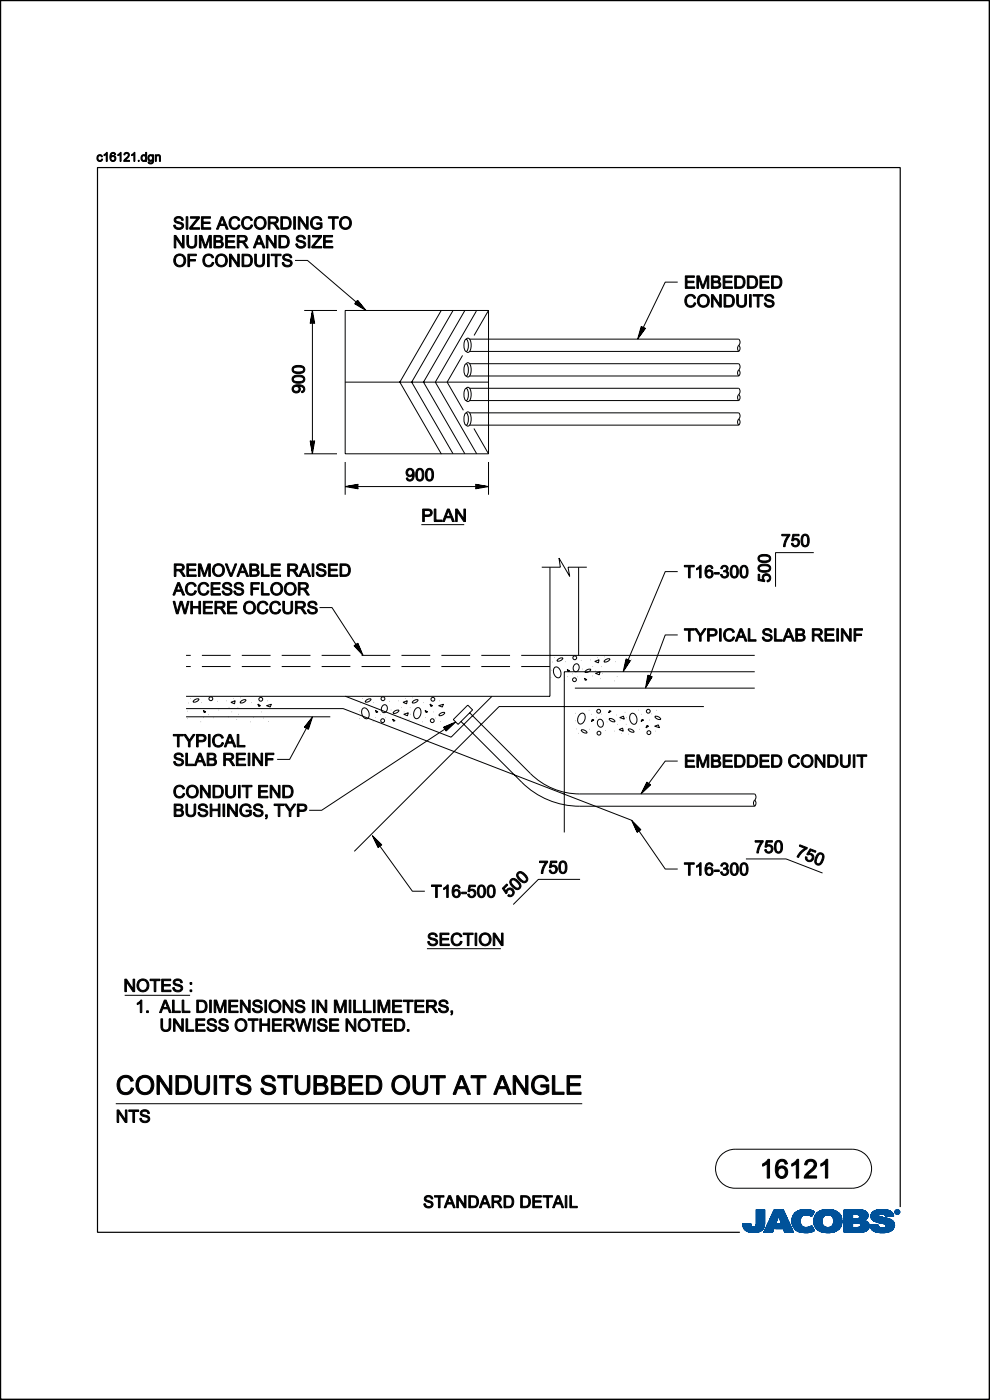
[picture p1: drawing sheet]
<svg xmlns="http://www.w3.org/2000/svg" width="210mm" height="297mm" viewBox="0 0 210 297" stroke-linecap="round" stroke-linejoin="round" font-family="sans-serif">
<path d="M191 256.1v-220.6h-170.3v225.9h136.2M.1 296.6v.3h209.7v-296.8h-209.7v296.8" fill="none" stroke="#000" stroke-width=".25"/>
<g fill="none" stroke="#000" stroke-width=".21">
<path d="M.1 .1h209.8v296.7h-209.8zM62.6 55.2h2.6l10.9 9.3-.3-.1 .1-.2 .5 .6-.7-.4 .2-.4 .9 1.1-1.2-.7 .3-.6 1.3 1.7-1.8-1.1 .5-.7 1.7 2.2-2.4-1.5 .7-.7M143.8 59.9h-2.7l-4.9 10.2v-.3h.2l-.4 .7 .2-.8 .4 .1-.8 1.2 .4-1.4 .6 .1-1.3 1.7 .6-2 .8 .3-1.6 2.2 .7-2.6 .9 .4M64.5 65.9h7M66.2 66.5l.4 2.1h-.7zM66.3 67l.2 1.4h-.5zM66.3 65.9l.5 2.7-.5-.1-.5 .1M66.3 65.9v30.4M66.3 67.8v.4l-.2 .1M66.3 67.5l.1 .8h-.3zM66.3 65.9l-.5 2.7M73.2 65.9h30.4v30.4h-30.4z"/>
<path d="M93.6 65.8l-8.8 15.3M96.1 65.9l-8.8 15.2M98.1 75.4l-3.3 5.7 3.5 5.9M98.6 65.9l-8.8 15.2M98.7 77.3l.2-.1a2.04 2.04 0 0 1 0 2.6 2.09 2.09 0 0 1-.2-2.5zM98.7 72.1l.2-.1a2.04 2.04 0 0 1 0 2.6 2.09 2.09 0 0 1-.2-2.5zM98.9 77.2l.2-.2a.76 .76 0 0 1 .8 .8v.9a1.18 1.18 0 0 1-.8 1.3l-.2-.2M98.9 72l.2-.2a.76 .76 0 0 1 .8 .8v.8a1.18 1.18 0 0 1-.8 1.3l-.2-.1M99.6 71.9h57.1a.92 .92 0 0 1 0 1.3M99.6 77.2h57.1a.92 .92 0 0 1 0 1.3M99.6 74.6h57.1M99.6 79.8h57.1"/>
<path d="M101 66l-8.6 15M103.6 65.9l-3 5.3M156.7 73.2a.92 .92 0 0 0 0 1.4M156.7 73.2a.92 .92 0 0 1 0 1.4M156.7 78.5a.92 .92 0 0 0 0 1.3M156.7 78.5a.92 .92 0 0 1 0 1.3M64.5 96.3h7M65.8 93.5l.5 2.8M65.8 93.5l.5 .1 .5-.1-.5 2.8M65.9 93.6h.7l-.4 2.1zM66 93.8h.5l-.2 1.3zM66.1 93.8l.2 .1v.4"/>
<path d="M66.1 93.8h.3l-.1 .8zM73.2 81.1h30.4M73.2 98v7M84.8 81l8.8 15.3M87.3 81.1l8.8 15.2M89.8 81l8.8 15.3M92.4 81.1l8.7 15.2M98.7 87.7l.2-.1a2.04 2.04 0 0 1 0 2.6 2.09 2.09 0 0 1-.2-2.5zM98.7 82.5l.2-.1a2.04 2.04 0 0 1 0 2.6 2.09 2.09 0 0 1-.2-2.5zM98.9 87.6l.2-.2a.76 .76 0 0 1 .8 .9v.8a1.18 1.18 0 0 1-.8 1.3l-.2-.2M98.9 82.4l.2-.2a.76 .76 0 0 1 .8 .8v.9a1.18 1.18 0 0 1-.8 1.3l-.2-.2M99.6 82.4h57.1a.92 .92 0 0 1 0 1.3"/>
<path d="M99.6 87.6h57.1a.92 .92 0 0 1 0 1.3M99.6 90.2h57.1M99.6 85h57.1M100.5 90.9l3.1 5.4M103.6 98v7M156.7 83.7a.92 .92 0 0 0 0 1.3M156.7 83.7a.92 .92 0 0 1 0 1.3M156.7 88.9a.92 .92 0 0 0 0 1.3M156.7 88.9a.92 .92 0 0 1 0 1.3M73.2 103.2h30.4M73.8 103.2l2.1-.4v.8zM74.4 103.2l1.3-.2v.4z"/>
<path d="M74.9 103.2l.7-.1v.3zM75.6 103.1v.2l-.4-.1M76 102.7l-2.8 .5M76 102.8l-.1 .4 .1 .5-2.8-.5M89.4 111.3h9.1M100.8 102.8l.2 .4-.2 .5 2.8-.5M100.8 102.7l2.8 .5M100.9 102.8l2.1 .4-2.1 .4zM101.1 103l1.4 .2-1.4 .2zM101.2 103.1l.1 .2 .4-.1M101.2 103.1l.8 .1-.8 .2zM172.6 117.2h-8.1v7.3"/>
<path d="M39.5 139h1M42.8 139h6.1M51.3 139h6.1M59.8 139h6.1M67.8 128.9h2.6l5.5 8.4-.2-.2 .1-.2 .3 .8-.6-.7 .4-.2 .5 1.3-1-1.1 .5-.4 .8 1.9-1.4-1.5 .6-.5 1.1 2.5-1.9-2 .8-.5M68.2 139h6.1M76.7 139h6.1M85.2 139h6.1M93.6 139h6.1M102.1 139h6.1M110.6 139h49.5M114.9 120.3h4l-.3-1.9 2.2 3.9-.3-2h4"/>
<path d="M116.7 120.3v27.4h-77.2M117.6 139.5h.1M118.4 139.9a.91 .91 0 0 1 1-.3 .98 .98 0 0 1-1.2 .6zM122.7 120.3v18.7M125.2 140h.1M126.7 139.5h.1M128.2 139.3h.1M133.9 140h.1M143.8 121.3h-2.7l-8.1 19.3v-.3h.2l-.4 .7 .2-.8 .4 .1-.8 1.2 .4-1.4 .6 .1-1.2 1.8 .5-2.1 .8 .3-1.5 2.3 .6-2.7 .9 .4M143.8 134.7h-2.7l-3.5 9.4 .1-.3h.2l-.4 .7 .1-.9 .4 .1-.7 1.3 .3-1.5 .6 .1-1.1 1.8 .4-2 .8 .2-1.4 2.4 .5-2.8 .9 .4M39.5 141.4h1M39.5 152.1h30.6"/>
<path d="M39.5 150.3h33.3l61.2 23.7M39.7 152.4h.1M39.8 150.9h.1M40 149.1h.1M40.4 148.2h.1M41.2 148.5a.91 .91 0 0 1 1-.2 .98 .98 0 0 1-1.2 .6zM42.6 153.1h.1M42.7 149h.1M42.8 141.4h6.1M43.1 150.7l.6 .3-.4 .2-.1-.5M43.2 152.2h.1M44.2 151.6h.1"/>
<path d="M45.3 152.3h.1M46 148.8h.1M46.4 150.6h.1M48 148.7h.1M48.4 152.1h.1M48.6 150.1h.1M49 149l.9-.4-.2 .7zM49.2 151h.1M49.5 148.2h.1M50.2 152.6h.1M50.5 150.1h.1M50.6 151.5h.1"/>
<path d="M51.1 148h.1M51.2 148.7a.91 .91 0 0 1 1-.2 .98 .98 0 0 1-1.2 .6zM51.3 141.4h6.1M53.1 153.1h.1M53.3 149h.1M53.7 152.2h.1M54.7 149.4l.5 .3-.3 .2-.2-.5M55.4 151h.1M55.9 152.3h.1M56.5 149.7l1.1-.3-.3 .6zM56.7 148.7h.1M56.9 153.1h.1"/>
<path d="M59.8 141.4h6.1M64.6 154.3l.8 .4 .9-2.6-1.7 2.2 .7 .3 .7-2-1.3 1.6 .6 .2 .5-1.4-.9 1.1 .4 .2 .2-.8-.5 .6 .3 .1v-.3l-3.9 7.2h-2.6M68.2 141.4h6.1M73.2 147.7l22.5 8.7 8.7-8.7M76.2 152.4h.1M76.3 150.9h.1M76.5 149.1h.1M76.7 141.4h6.1M76.9 150.4l.2-.2a1.32 1.32 0 0 1 1.1 .9 1.32 1.32 0 0 1-.3 1.4 1.36 1.36 0 0 1-1-2.1zM76.9 148.2h.1M77.7 148.5a.91 .91 0 0 1 1-.2 .98 .98 0 0 1-1.2 .6zM79.1 153.1h.1"/>
<path d="M79.2 149h.1M79.6 150.7l.6 .3-.4 .2-.1-.5M79.7 152.2h.1M80.7 151.6h.1M81.2 149.7a.63 .63 0 0 1 .8 0 .63 .63 0 0 1 .1 .8 .66 .66 0 0 1-.7 .7 .66 .66 0 0 1-.5-1zM81.8 152.3h.1M82.5 148.8h.1M82.9 150.6h.1M83.3 152.6l.5 .3-.3 .1zM83.6 150.9a.91 .91 0 0 1 1-.2 .98 .98 0 0 1-1.2 .6zM84.5 148.7h.1M84.9 152.1h.1"/>
<path d="M85.1 150.1h.1M85.2 141.4h6.1M85.5 149l.9-.4-.1 .7zM85.6 151.5l1-.3-.2 .6zM85.7 151h.1M86 148.2h.1M86.7 152.6h.1M87 150.1h.1M87.1 151.5h.1M87.6 148h.1M87.7 148.7a.91 .91 0 0 1 1-.2 .98 .98 0 0 1-1.2 .6zM88.2 150.3l.6-.2a1.32 1.32 0 0 1 .5 1.4 1.32 1.32 0 0 1-1 1 1.36 1.36 0 0 1-.1-2.2z"/>
<path d="M89.6 153.1h.1M89.8 149h.1M90.1 150.7l.6 .3-.3 .2-.2-.5M90.2 152.2h.1M91.2 149.4l.5 .3-.3 .2-.2-.5M91.9 151h.1M92.4 152.3h.1M93.1 149.7l1-.3-.3 .6zM93.2 148.7h.1M93.3 151.4a.91 .91 0 0 1 1-.2 .98 .98 0 0 1-1.2 .6zM93.4 153.1h.1M93.6 141.4h6.1"/>
<path d="M94.1 154.3l.5 .8 2.1-1.9-2.6 1.1 .5 .6 1.6-1.4-2 .8 .5 .4 1-.9-1.3 .5 .3 .4 .6-.6-.7 .3 .1 .1 .2-.2-26.7 17.6h-2.6M97.8 153.1l12.9 12.8a17.4 17.4 0 0 0 12.3 5.1h37.1M99.2 149.6l1 1-3 3.1-1-1zM99.6 151.2l12.9 12.9a14.8 14.8 0 0 0 10.5 4.3h37.1a.92 .92 0 0 1 0 1.3M102.1 141.4h6.1M110.6 141.4h6.1M116.9 143.8h.1M117 142.2h.1M117.1 140.4h.1M117.6 141.7l.2-.2a1.32 1.32 0 0 1 1.1 .9 1.32 1.32 0 0 1-.3 1.4 1.36 1.36 0 0 1-1-2.1zM119.8 144.4h.1M119.9 140.4h.1"/>
<path d="M120.3 142l.5 .3-.3 .2-.2-.5M120.4 143.5h.1M121.4 142.9h.1M121.9 141a.63 .63 0 0 1 .8 0 .63 .63 0 0 1 .1 .8 .66 .66 0 0 1-.8 .7 .66 .66 0 0 1-.4-1zM121.9 146h38.2M122 151.3h.1M122.1 152.9h.1M122.3 154.6h.1M122.5 143.6h.1M122.7 155.6h.1M123.1 151.5l.6-.2a1.32 1.32 0 0 1 .4 1.4 1.32 1.32 0 0 1-1.1 .9 1.36 1.36 0 0 1 .1-2.1zM123.2 140.1h.1"/>
<path d="M123.3 154.9a.98 .98 0 0 1 1.2 .5 .98 .98 0 0 1-1.2-.5zM123.6 141.9h.1M124 143.9l.5 .3-.3 .1zM124.3 142.2a.91 .91 0 0 1 1-.2 .98 .98 0 0 1-1.2 .6zM124.9 150.7h.1M125.1 154.7h.1M125.4 153.1l.6-.4-.4-.1-.1 .5M125.5 151.5h.1M125.6 143.4h.1M125.7 141.4h.1M126.2 140.3l.9-.3-.2 .6zM126.3 142.9l1-.4-.2 .7z"/>
<path d="M126.4 142.3h.1M126.5 152.2h.1M127 152.7a.79 .79 0 0 1 1 .6 .79 .79 0 0 1-.7 .9 1 1 0 0 1-.3-1.5zM127.4 144h.1M127.6 151.5h.1M127.6 141.4h.1M127.8 142.9h.1M128.3 140a.91 .91 0 0 1 1.1-.2 .98 .98 0 0 1-1.3 .6zM128.4 155h.1M128.7 153.1h.1M129.2 152.5a.98 .98 0 0 1 1.2 .6 .98 .98 0 0 1-1.2-.6zM129.3 150.8l.3 .1-.5 .3z"/>
<path d="M130.3 144.4h.1M130.4 155.1h.1M130.5 140.4h.1M130.7 151.7h.1M130.9 143.5h.1M130.9 153.7h.1M131.3 154.8l.8-.3 .1 .6zM131.5 152.2l.7-.3 .2 .7zM131.5 152.8h.1M131.8 155.6h.1M132.6 151.1h.1M132.8 153.7h.1"/>
<path d="M132.9 152.2h.1M133.3 154.7a.98 .98 0 0 1 1.2 .6 .98 .98 0 0 1-1.2-.6zM133.4 155.7h.1M133.8 151.5l.3-.2a1.32 1.32 0 0 1 1 1 1.32 1.32 0 0 1-.5 1.4 1.36 1.36 0 0 1-.8-2.2zM135.4 150.6h.1M135.6 154.7h.1M136 151.5h.1M136.2 152.6l.3 .2-.5 .2zM137 154.4l.2-.5 .4 .2-.6 .3M137.8 152.7h.1M138.2 151.4h.1M138.9 154.1l.7-.3 .3 .6z"/>
<path d="M138.9 152a.98 .98 0 0 1 1.2 .6 .98 .98 0 0 1-1.2-.6zM139.1 155.1h.1M139.2 150.7h.1M149.3 149.9h-43.4l-30.7 30.7M160.1 142.5h-40.4v34.1M80.2 179.8l.8-.6-2-1.9 1.2 2.5 .6-.6-1.5-1.4 .9 1.9 .4-.5-1-1 .6 1.2 .4-.2-.7-.6 .4 .7 .1-.2-.2-.2 7.3 10.2h2.6M135.1 176.6l.8-.6-1.9-2 1.1 2.6 .7-.6-1.5-1.5 .9 1.9 .4-.4-1-1.1 .6 1.3 .3-.2-.6-.7 .3 .8 .2-.2-.3-.2 6 8.7h2.7M143.8 161.5h-2.7l-3.9 5.3 .1-.3 .2 .1-.6 .5 .4-.8 .4 .3-1.1 1 .7-1.3 .6 .2-1.6 1.5 1-1.9 .7 .4-2 1.9 1.2-2.5 .8 .6M160.1 169.7a.92 .92 0 0 0 0 1.3M160.1 169.7a.92 .92 0 0 1 0 1.3M123 186.6h-8.8l-5.3 5.3M158.2 182.2h8.6l7.7 3"/>
<path d="M26.4 211.1h13.9M90.6 201.3h15.7M24.6 234.1h98.9M153 245l1.3-.9 1.6-.3h24.8a4.1 4.1 0 0 1 4.2 4.1 4.1 4.1 0 0 1-4.2 4.2h-24.8a4.1 4.1 0 0 1-3.8-2.6 4.1 4.1 0 0 1 .9-4.5z"/>
<circle cx="121.9" cy="139.5" r=".41"/>
<circle cx="44.7" cy="148.2" r=".41"/>
<circle cx="55.3" cy="148.3" r=".41"/>
<circle cx="81.2" cy="152.9" r=".41"/>
<circle cx="81.2" cy="148.2" r=".41"/>
<circle cx="91.7" cy="152.9" r=".41"/>
<circle cx="91.8" cy="148.3" r=".41"/>
<circle cx="121.9" cy="144.2" r=".41"/>
<circle cx="127" cy="150.9" r=".41"/>
<circle cx="127.1" cy="155.5" r=".41"/>
<circle cx="137.5" cy="150.9" r=".41"/>
<circle cx="137.6" cy="155.4" r=".41"/>
</g>
<g fill="#000" stroke="#000" stroke-width=".21">
<path d="M20.7 33l.7-.2 .3 .4-.2 .1-.1-.2a.45 .45 0 0 0-.6 .5 .45 .45 0 0 0 .7 .3v-.2l.3 .1a.66 .66 0 0 1-1 .4 .66 .66 0 0 1-.2-1.1z" fill-rule="evenodd"/>
<path d="M22.1 32.8l.7-.5v1.9h-.3v-1.5l-.4 .3z" fill-rule="evenodd"/>
<path d="M23.5 32.5a.59 .59 0 0 1 .6-.2 .59 .59 0 0 1 .5 .5h-.3a.45 .45 0 0 0-.6-.2 .45 .45 0 0 0-.2 .6 .62 .62 0 0 1 1 .1 .62 .62 0 0 1-.3 1 .62 .62 0 0 1-.8-.5l-.1-.7zM23.5 33.6a.45 .45 0 0 0 .9 0 .45 .45 0 0 0-.9 0z" fill-rule="evenodd"/>
<path d="M25 32.8l.7-.5v1.9h-.2v-1.5l-.5 .3z" fill-rule="evenodd"/>
<path d="M26.5 32.5a.61 .61 0 0 1 .9 .1 .61 .61 0 0 1-.3 .9l-.6 .5h1v.2h-1.3l.1-.1a2.12 2.12 0 0 0 .9-1.4l-.3-.2-.3 .1-.1 .3-.2-.1z" fill-rule="evenodd"/>
<path d="M27.9 32.8l.7-.5v1.9h-.2v-1.5l-.5 .3z" fill-rule="evenodd"/>
<path d="M29.3 34h.2v.2h-.2z" fill-rule="evenodd"/>
<path d="M30.1 33l.4-.2 .4 .2v-.7h.2v1.9h-.2v-.2a.63 .63 0 0 1-.9 0 .63 .63 0 0 1 0-.8zM30.2 33.1a.48 .48 0 0 0-.1 .7 .48 .48 0 0 0 .7 .1 .48 .48 0 0 0 .1-.6 .48 .48 0 0 0-.7-.2z" fill-rule="evenodd"/>
<path d="M31.5 33l.3-.2 .6 .2v-.2h.2v1.2a.61 .61 0 0 1-.5 .8 .61 .61 0 0 1-.7-.5 .68 .68 0 0 0 .9 .1l.1-.4a.67 .67 0 0 1-1-.1 .67 .67 0 0 1 .1-.9zM31.7 33.1a.46 .46 0 0 0-.1 .7 .46 .46 0 0 0 .6 .1 .46 .46 0 0 0 .1-.7 .46 .46 0 0 0-.6-.1z" fill-rule="evenodd"/>
<path d="M32.9 32.8h.3v.2a.48 .48 0 0 1 .5-.2 .48 .48 0 0 1 .3 .6v.8h-.2v-1a.35 .35 0 0 0-.4-.1 .35 .35 0 0 0-.2 .4v.7h-.3z" fill-rule="evenodd"/>
<path d="M37.2 46.1a1.04 1.04 0 0 1 1.7 .6l-.4 .1a.63 .63 0 0 0-.6-.6 .63 .63 0 0 0-.6 .6l.4 .2a1.05 1.05 0 0 1 1.2 1.1 1.11 1.11 0 0 1-1.1 .6 1.11 1.11 0 0 1-1-.9l.4-.1a.72 .72 0 0 0 .7 .7 .72 .72 0 0 0 .7-.6l-.4-.3a.98 .98 0 0 1-1.1-1.2z" fill-rule="evenodd"/>
<path d="M37.2 54.3a1.34 1.34 0 0 0 0 2 1.34 1.34 0 0 0 2-.3 1.33 1.33 0 0 0-.2-1.8 1.33 1.33 0 0 0-1.8 .1zM37.5 54.4a.99 .99 0 0 1 1.6 .8 .99 .99 0 0 1-1.6 .8l-.3-.7z" fill-rule="evenodd"/>
<path d="M37 50h.3l1.4 2v-2h.3v2.6h-.3l-1.4-2.1v2.1h-.3z" fill-rule="evenodd"/>
<path d="M39.5 46h.3v2.6h-.3z" fill-rule="evenodd"/>
<path d="M39.9 53.9h1.7v.3h-1.4v.9h1.3v.3h-1.3v1.2h-.3z" fill-rule="evenodd"/>
<path d="M40.4 46h1.9v.3l-1.7 2h1.7v.3h-2.1v-.3l1.7-2h-1.5z" fill-rule="evenodd"/>
<path d="M39.6 50h.4v1.5a.71 .71 0 0 0 .7 .8 .71 .71 0 0 0 .7-.8v-1.5h.3v1.5a1.05 1.05 0 0 1-1 1.1 1.05 1.05 0 0 1-1.1-1.1z" fill-rule="evenodd"/>
<path d="M42.3 50h.5l.8 2.2 .8-2.2h.4v2.6h-.3v-2.2l-.8 2.2h-.3l-.8-2.3v2.3h-.3z" fill-rule="evenodd"/>
<path d="M42.7 46h1.9v.3h-1.5v.8h1.4v.3h-1.4v.9h1.6v.3h-2z" fill-rule="evenodd"/>
<path d="M43.5 54.2a1.15 1.15 0 0 1 1.8 .4l-.3 .1a.87 .87 0 0 0-1.2-.4 .87 .87 0 0 0-.4 1.1 .82 .82 0 0 0 .7 .9 .82 .82 0 0 0 .9-.7l.4 .1a1.22 1.22 0 0 1-1.6 .9 1.22 1.22 0 0 1-.8-1.6z" fill-rule="evenodd"/>
<path d="M45.4 50v2.6h1a.75 .75 0 0 0 .9-.5 .75 .75 0 0 0-.4-.9 .67 .67 0 0 0 .3-.9 .67 .67 0 0 0-.8-.3zM45.7 50.3h.6a.44 .44 0 0 1 .5 .1 .44 .44 0 0 1-.1 .6l-1 .1zM45.7 51.4h.6a.49 .49 0 0 1 .7 .4 .49 .49 0 0 1-.6 .5h-.7z" fill-rule="evenodd"/>
<path d="M46 54.3a1.34 1.34 0 0 0 .1 2 1.34 1.34 0 0 0 2-.3 1.33 1.33 0 0 0-.3-1.8 1.33 1.33 0 0 0-1.8 .1zM46.3 54.4a.99 .99 0 0 1 1.6 .8 .99 .99 0 0 1-1.6 .8l-.2-.7z" fill-rule="evenodd"/>
<path d="M46.9 46l-1 2.6h.4l.3-.8h1.1l.3 .8h.4l-1.1-2.6zM47.1 46.3l.5 1.2h-.9z" fill-rule="evenodd"/>
<path d="M47.9 50h1.9v.3h-1.6v.8h1.5v.3h-1.5v.9h1.6v.3h-1.9z" fill-rule="evenodd"/>
<path d="M48.7 53.9h.3l1.4 2.1v-2.1h.4v2.7h-.4l-1.4-2.1v2.1h-.3z" fill-rule="evenodd"/>
<path d="M50.3 50v2.6h.4v-1.2h.4a.81 .81 0 0 1 .8 .6l.3 .6h.5l-1-1.2a.74 .74 0 0 0 .7-.8 .74 .74 0 0 0-.9-.6zM50.7 50.2h.8a.46 .46 0 0 1 .6 .5 .46 .46 0 0 1-.7 .4h-.7z" fill-rule="evenodd"/>
<path d="M49 46.2a1.15 1.15 0 0 1 1.9 .5l-.4 .1a.87 .87 0 0 0-1.1-.5 .87 .87 0 0 0-.4 1.2 .82 .82 0 0 0 .7 .9 .82 .82 0 0 0 .9-.7l.3 .1a1.22 1.22 0 0 1-1.5 .8 1.22 1.22 0 0 1-.8-1.6z" fill-rule="evenodd"/>
<path d="M51.3 53.9v2.7h1a1.33 1.33 0 0 0 1.2-1.4 1.33 1.33 0 0 0-1.2-1.3zM51.7 54.2h.6a1.02 1.02 0 0 1 .9 1 1.02 1.02 0 0 1-.9 1.1h-.6z" fill-rule="evenodd"/>
<path d="M51.7 46.2a1.15 1.15 0 0 1 1.8 .5l-.3 .1a.87 .87 0 0 0-1.1-.5 .87 .87 0 0 0-.5 1.2 .82 .82 0 0 0 .7 .9 .82 .82 0 0 0 .9-.7l.4 .1a1.22 1.22 0 0 1-1.6 .8 1.22 1.22 0 0 1-.7-1.6z" fill-rule="evenodd"/>
<path d="M54.8 50l-1.1 2.6h.4l.3-.8h1.1l.3 .8h.4l-1.1-2.6zM54.9 50.2l.5 1.3h-.9z" fill-rule="evenodd"/>
<path d="M54.3 46.3a1.34 1.34 0 0 0 0 2 1.34 1.34 0 0 0 2-.3 1.33 1.33 0 0 0-.2-1.7 1.33 1.33 0 0 0-1.8 0zM54.6 46.5a.99 .99 0 0 1 1.5 .8 .99 .99 0 0 1-1.6 .8l-.2-.8z" fill-rule="evenodd"/>
<path d="M54 53.9h.4v1.6a.71 .71 0 0 0 .7 .8 .71 .71 0 0 0 .7-.8v-1.6h.3v1.6a1.05 1.05 0 0 1-1 1.1 1.05 1.05 0 0 1-1.1-1.1z" fill-rule="evenodd"/>
<path d="M56.5 50h.3l1.4 2v-2h.4v2.6h-.4l-1.4-2.1v2.1h-.3z" fill-rule="evenodd"/>
<path d="M56.8 53.9h.3v2.7h-.3z" fill-rule="evenodd"/>
<path d="M56.9 46v2.6h.4v-1.1h.4a.81 .81 0 0 1 .8 .6l.3 .5h.4l-.9-1.2a.74 .74 0 0 0 .7-.8 .74 .74 0 0 0-.9-.6zM57.3 46.3h.8a.46 .46 0 0 1 .6 .5 .46 .46 0 0 1-.7 .3h-.7z" fill-rule="evenodd"/>
<path d="M57.5 53.9h2.1v.3h-.9v2.4h-.3v-2.4h-.9z" fill-rule="evenodd"/>
<path d="M59.2 50v2.6h.9a1.33 1.33 0 0 0 1.3-1.3 1.33 1.33 0 0 0-1.3-1.3zM59.5 50.3h.6a1.02 1.02 0 0 1 .9 1 1.02 1.02 0 0 1-.9 1h-.6z" fill-rule="evenodd"/>
<path d="M59.6 46v2.6h.9a1.33 1.33 0 0 0 1.3-1.3 1.33 1.33 0 0 0-1.3-1.3zM59.9 46.3h.6a1.02 1.02 0 0 1 .9 1 1.02 1.02 0 0 1-.9 1h-.6z" fill-rule="evenodd"/>
<path d="M60.2 54.1a1.04 1.04 0 0 1 1.7 .6h-.3a.63 .63 0 0 0-.7-.5 .63 .63 0 0 0-.6 .5l.4 .2a1.05 1.05 0 0 1 1.2 1.1 1.11 1.11 0 0 1-1.1 .6 1.11 1.11 0 0 1-.9-.9h.3a.72 .72 0 0 0 .7 .6 .72 .72 0 0 0 .7-.6l-.4-.3a.98 .98 0 0 1-1.1-1.2z" fill-rule="evenodd"/>
<path d="M62.3 46h.4v2.6h-.4z" fill-rule="evenodd"/>
<path d="M63.1 50.1a1.04 1.04 0 0 1 1.7 .6h-.4a.63 .63 0 0 0-.6-.5 .63 .63 0 0 0-.6 .5l.4 .3a1.05 1.05 0 0 1 1.2 1.1 1.11 1.11 0 0 1-1.1 .5 1.11 1.11 0 0 1-1-.9h.4a.72 .72 0 0 0 .7 .6 .72 .72 0 0 0 .7-.5l-.4-.3a.98 .98 0 0 1-1.1-1.2z" fill-rule="evenodd"/>
<path d="M63.3 46h.3l1.4 2.1v-2.1h.4v2.6h-.4l-1.4-2.1v2.1h-.3z" fill-rule="evenodd"/>
<path d="M65.4 50h.3v2.6h-.3z" fill-rule="evenodd"/>
<path d="M66.3 50h1.9v.3l-1.6 2h1.6v.3h-2.1v-.3l1.7-2h-1.5z" fill-rule="evenodd"/>
<path d="M66.3 46.2a1.21 1.21 0 0 1 2 .5l-.3 .1a.96 .96 0 0 0-1.4-.4 .96 .96 0 0 0-.3 1.3 1.05 1.05 0 0 0 1.7 .4v-.5h-.8v-.3h1.1v1a1.43 1.43 0 0 1-2.1 0 1.43 1.43 0 0 1 .1-2.1z" fill-rule="evenodd"/>
<path d="M68.6 50h1.9v.3h-1.5v.8h1.4v.3h-1.4v.9h1.6v.3h-2z" fill-rule="evenodd"/>
<path d="M69.7 46h2.1v.3h-.9v2.3h-.4v-2.3h-.8z" fill-rule="evenodd"/>
<path d="M72.4 46.3a1.34 1.34 0 0 0 0 2 1.34 1.34 0 0 0 2-.3 1.33 1.33 0 0 0-.3-1.7 1.33 1.33 0 0 0-1.7 0zM72.6 46.5a.99 .99 0 0 1 1.6 .8 .99 .99 0 0 1-1.6 .8l-.2-.8z" fill-rule="evenodd"/>
<path d="M62.1 77.9a.86 .86 0 0 0 0 1 .86 .86 0 0 0 .9 .3 1.15 1.15 0 0 0 1.6-1 1.68 1.68 0 0 0-2.3-.5zM62.3 78.1a1.79 1.79 0 0 1 2.1 .1v.3a1.6 1.6 0 0 1-2.1 .1z" fill-rule="evenodd"/>
<path d="M145.4 58.5h1.9v.3h-1.6v.9h1.5v.3h-1.5v.9h1.7v.3h-2z" fill-rule="evenodd"/>
<path d="M145.7 62.7a1.15 1.15 0 0 1 1.9 .5l-.4 .1a.87 .87 0 0 0-1.1-.4 .87 .87 0 0 0-.5 1.1 .82 .82 0 0 0 .8 .9 .82 .82 0 0 0 .9-.7l.3 .1a1.22 1.22 0 0 1-1.6 .8 1.22 1.22 0 0 1-.7-1.6z" fill-rule="evenodd"/>
<path d="M147.8 58.5h.6l.7 2.3 .8-2.3h.5v2.7h-.4v-2.2l-.8 2.2h-.3l-.7-2.3v2.3h-.4z" fill-rule="evenodd"/>
<path d="M148.3 62.8a1.34 1.34 0 0 0 0 2 1.34 1.34 0 0 0 2-.3 1.33 1.33 0 0 0-.2-1.7 1.33 1.33 0 0 0-1.8 0zM148.6 63a.99 .99 0 0 1 1.5 .8 .99 .99 0 0 1-1.5 .8l-.3-.7z" fill-rule="evenodd"/>
<path d="M150.9 58.5v2.7h1a.75 .75 0 0 0 .9-.5 .75 .75 0 0 0-.4-.9 .67 .67 0 0 0 .3-.9 .67 .67 0 0 0-.8-.4zM151.3 58.8h.5a.44 .44 0 0 1 .5 .2 .44 .44 0 0 1 0 .6h-1zM151.3 60h.6a.49 .49 0 0 1 .6 .4 .49 .49 0 0 1-.6 .5h-.6z" fill-rule="evenodd"/>
<path d="M150.9 62.5h.4l1.4 2.1v-2.1h.3v2.6h-.4l-1.4-2v2h-.3z" fill-rule="evenodd"/>
<path d="M153.4 58.5h1.9v.3h-1.6v.9h1.5v.3h-1.5v.9h1.7v.3h-2z" fill-rule="evenodd"/>
<path d="M153.6 62.5v2.6h.9a1.33 1.33 0 0 0 1.3-1.3 1.33 1.33 0 0 0-1.3-1.3zM153.9 62.8h.6a1.02 1.02 0 0 1 .9 1 1.02 1.02 0 0 1-.9 1h-.6z" fill-rule="evenodd"/>
<path d="M155.9 58.5v2.7h.9a1.33 1.33 0 0 0 1.2-1.4 1.33 1.33 0 0 0-1.2-1.3zM156.2 58.8h.6a1.02 1.02 0 0 1 .9 1 1.02 1.02 0 0 1-.9 1.1h-.6z" fill-rule="evenodd"/>
<path d="M156.3 62.5h.3v1.5a.71 .71 0 0 0 .7 .9 .71 .71 0 0 0 .7-.9v-1.5h.3v1.5a1.05 1.05 0 0 1-1 1.2 1.05 1.05 0 0 1-1-1.2z" fill-rule="evenodd"/>
<path d="M158.5 58.5v2.7h1a1.33 1.33 0 0 0 1.2-1.4 1.33 1.33 0 0 0-1.3-1.3zM158.9 58.8h.5a1.02 1.02 0 0 1 1 1 1.02 1.02 0 0 1-1 1.1h-.5z" fill-rule="evenodd"/>
<path d="M159 62.5h.3v2.6h-.3z" fill-rule="evenodd"/>
<path d="M159.8 62.5h2.1v.3h-.9v2.3h-.4v-2.3h-.8z" fill-rule="evenodd"/>
<path d="M161.2 58.5h1.9v.3h-1.5v.9h1.4v.3h-1.4v.9h1.6v.3h-2z" fill-rule="evenodd"/>
<path d="M162.5 62.7a1.04 1.04 0 0 1 1.6 .5l-.3 .1a.63 .63 0 0 0-.6-.5 .63 .63 0 0 0-.6 .5l.3 .2a1.05 1.05 0 0 1 1.3 1.1 1.11 1.11 0 0 1-1.2 .6 1.11 1.11 0 0 1-.9-.9h.3a.72 .72 0 0 0 .7 .6 .72 .72 0 0 0 .8-.6l-.4-.3a.98 .98 0 0 1-1.2-1.2z" fill-rule="evenodd"/>
<path d="M163.7 58.5v2.7h.9a1.33 1.33 0 0 0 1.3-1.4 1.33 1.33 0 0 0-1.3-1.3zM164 58.8h.6a1.02 1.02 0 0 1 .9 1 1.02 1.02 0 0 1-.9 1.1h-.6z" fill-rule="evenodd"/>
<path d="M62.1 79.9a.86 .86 0 0 0 0 1 .86 .86 0 0 0 .9 .4 1.15 1.15 0 0 0 1.6-1 1.68 1.68 0 0 0-2.3-.5zM62.3 80.2a1.79 1.79 0 0 1 2.1 .1v.3a1.6 1.6 0 0 1-2.1 0z" fill-rule="evenodd"/>
<path d="M62.2 81.9a.84 .84 0 0 0 0 1.2 .84 .84 0 0 0 1.1 .1 .84 .84 0 0 0 .2-1.1l-.1-.2a.71 .71 0 0 1 .7 .2 .71 .71 0 0 1 .2 .8l-.3 .1v.3a.87 .87 0 0 0 .6-1.1 .87 .87 0 0 0-1-.6l-.9 .1zM62.3 82.5a.56 .56 0 0 1 1.1 0 .56 .56 0 0 1-1.1 0z" fill-rule="evenodd"/>
<path d="M86.4 99.6a.83 .83 0 0 0-.1 1.2 .83 .83 0 0 0 1.2 0 .65 .65 0 0 1-.1 .8 .65 .65 0 0 1-.9 0v-.2h-.3a.87 .87 0 0 0 1 .6 .87 .87 0 0 0 .7-1 1.1 1.1 0 0 0-1.2-1.6zM86.4 100.3a.56 .56 0 0 1 1.1 0 .56 .56 0 0 1-1.1 0z" fill-rule="evenodd"/>
<path d="M88.6 99.5a1.99 1.99 0 0 0 0 2.4 .95 .95 0 0 0 1.1-.1 .95 .95 0 0 0 .2-1.1 .95 .95 0 0 0-.2-1.1 .95 .95 0 0 0-1.1-.1zM88.7 99.8l.5-.1a1.64 1.64 0 0 1 0 2.1h-.3a1.69 1.69 0 0 1-.2-2z" fill-rule="evenodd"/>
<path d="M89.7 108v2.6h.3v-1h.7a.81 .81 0 0 0 1-.8 .81 .81 0 0 0-1-.8zM90 108.3h.7a.49 .49 0 0 1 .6 .5 .49 .49 0 0 1-.6 .4h-.7z" fill-rule="evenodd"/>
<path d="M90.6 99.5a1.99 1.99 0 0 0 .1 2.4 .88 .88 0 0 0 .9 0 .88 .88 0 0 0 .4-.9 1.17 1.17 0 0 0-1.1-1.6zM90.7 99.8l.5-.1a1.64 1.64 0 0 1 0 2.1h-.2a1.69 1.69 0 0 1-.3-2z" fill-rule="evenodd"/>
<path d="M92.1 108h.4v2.3h1.3v.3h-1.7z" fill-rule="evenodd"/>
<path d="M94.9 108l-1 2.6h.4l.3-.8h1.1l.3 .8h.4l-1.1-2.6zM95.1 108.3l.5 1.3h-.9z" fill-rule="evenodd"/>
<path d="M96.6 108h.4l1.4 2.1v-2.1h.3v2.6h-.3l-1.4-2v2h-.4z" fill-rule="evenodd"/>
<path d="M161 118a.86 .86 0 0 0-.1 1 .86 .86 0 0 0 .9 .3 1.15 1.15 0 0 0 1.7-1 1.68 1.68 0 0 0-2.4-.5zM161.1 118.2a1.79 1.79 0 0 1 2.1 .1v.3a1.6 1.6 0 0 1-2.1 .1z" fill-rule="evenodd"/>
<path d="M165.8 113.4h1.7v.2a4.2 4.2 0 0 0-1 2.4h-.3v-.3a4.1 4.1 0 0 1 .9-2h-1.3z" fill-rule="evenodd"/>
<path d="M168.2 113.4h1.3v.3h-1.1l-.1 .7a.88 .88 0 0 1 1.2 .4 .88 .88 0 0 1-.5 1.2 .88 .88 0 0 1-1.1-.7l.3-.1a.58 .58 0 0 0 .7 .4 .58 .58 0 0 0 .4-.6 .58 .58 0 0 0-.6-.5l-.5 .3-.3-.1z" fill-rule="evenodd"/>
<path d="M170.3 113.5a1.99 1.99 0 0 0 0 2.4 .95 .95 0 0 0 1.1-.2 .95 .95 0 0 0 .2-1 .95 .95 0 0 0-.2-1.1 .95 .95 0 0 0-1.1-.1zM170.4 113.8l.5-.2a1.64 1.64 0 0 1 0 2.1h-.3a1.69 1.69 0 0 1-.2-1.9z" fill-rule="evenodd"/>
<path d="M37.7 123.6l-1 2.6h.3l.3-.8h1.1l.4 .8h.4l-1.1-2.6zM37.9 123.9l.4 1.3h-.9z" fill-rule="evenodd"/>
<path d="M37 119.6v2.7h.3v-1.2h.4a.81 .81 0 0 1 .8 .6l.4 .6h.4l-1-1.2a.74 .74 0 0 0 .8-.9 .74 .74 0 0 0-1-.6zM37.3 119.9h.9a.46 .46 0 0 1 .5 .5 .46 .46 0 0 1-.6 .4h-.8z" fill-rule="evenodd"/>
<path d="M36.7 127.6h.4l.5 2.2 .6-2.2h.4l.6 2.2 .6-2.2h.3l-.7 2.6h-.3l-.7-2.3-.6 2.3h-.4z" fill-rule="evenodd"/>
<path d="M39.6 119.6h2v.3h-1.6v.8h1.5v.4h-1.5v.9h1.6v.3h-2z" fill-rule="evenodd"/>
<path d="M40.5 127.6h.3v1.1h1.4v-1.1h.3v2.6h-.3v-1.2h-1.4v1.2h-.3z" fill-rule="evenodd"/>
<path d="M39.8 123.8a1.15 1.15 0 0 1 1.8 .5l-.3 .1a.87 .87 0 0 0-1.2-.4 .87 .87 0 0 0-.4 1.1 .82 .82 0 0 0 .7 .9 .82 .82 0 0 0 .9-.7l.4 .1a1.22 1.22 0 0 1-1.6 .8 1.22 1.22 0 0 1-.8-1.6z" fill-rule="evenodd"/>
<path d="M42.1 119.6h.5l.8 2.3 .7-2.3h.5v2.7h-.3v-2.2l-.8 2.2h-.3l-.8-2.3v2.3h-.3z" fill-rule="evenodd"/>
<path d="M43.1 127.6h2v.3h-1.6v.8h1.5v.3h-1.5v.9h1.6v.3h-2z" fill-rule="evenodd"/>
<path d="M42.4 123.8a1.15 1.15 0 0 1 1.9 .5l-.3 .1a.87 .87 0 0 0-1.2-.4 .87 .87 0 0 0-.4 1.1 .82 .82 0 0 0 .7 .9 .82 .82 0 0 0 .9-.7l.3 .1a1.22 1.22 0 0 1-1.5 .8 1.22 1.22 0 0 1-.8-1.6z" fill-rule="evenodd"/>
<path d="M44.8 123.6h1.9v.3h-1.6v.8h1.5v.3h-1.5v.9h1.7v.3h-2z" fill-rule="evenodd"/>
<path d="M45.4 120a1.34 1.34 0 0 0 .1 2 1.34 1.34 0 0 0 1.9-.3 1.33 1.33 0 0 0-.2-1.8 1.33 1.33 0 0 0-1.8 .1zM45.7 120.1a.99 .99 0 0 1 1.6 .9 .99 .99 0 0 1-1.6 .7l-.3-.7z" fill-rule="evenodd"/>
<path d="M45.6 127.6v2.6h.4v-1.2h.4a.81 .81 0 0 1 .7 .7l.4 .5h.4l-.9-1.2a.74 .74 0 0 0 .7-.8 .74 .74 0 0 0-.9-.6zM46 127.9h.8a.46 .46 0 0 1 .6 .5 .46 .46 0 0 1-.7 .3h-.7z" fill-rule="evenodd"/>
<path d="M47.5 123.8a1.04 1.04 0 0 1 1.7 .5l-.4 .1a.63 .63 0 0 0-.6-.5 .63 .63 0 0 0-.6 .5l.3 .2a1.05 1.05 0 0 1 1.3 1.1 1.11 1.11 0 0 1-1.1 .6 1.11 1.11 0 0 1-1-.9h.4a.72 .72 0 0 0 .6 .6 .72 .72 0 0 0 .8-.6l-.4-.3a.98 .98 0 0 1-1.2-1.2z" fill-rule="evenodd"/>
<path d="M48.3 127.6h1.9v.3h-1.6v.8h1.5v.3h-1.5v.9h1.7v.3h-2z" fill-rule="evenodd"/>
<path d="M47.8 119.6h.4l.8 2.4 .9-2.4h.3l-1 2.7h-.4z" fill-rule="evenodd"/>
<path d="M49.9 123.8a1.04 1.04 0 0 1 1.7 .5l-.3 .1a.63 .63 0 0 0-.6-.5 .63 .63 0 0 0-.6 .5l.3 .2a1.05 1.05 0 0 1 1.3 1.1 1.11 1.11 0 0 1-1.2 .6 1.11 1.11 0 0 1-.9-.9h.3a.72 .72 0 0 0 .7 .6 .72 .72 0 0 0 .7-.6l-.3-.3a.98 .98 0 0 1-1.2-1.2z" fill-rule="evenodd"/>
<path d="M51.3 119.6l-1.1 2.7h.4l.3-.8h1.1l.3 .8h.4l-1.1-2.7zM51.4 119.9l.5 1.3h-.9z" fill-rule="evenodd"/>
<path d="M52 127.9a1.34 1.34 0 0 0 0 2 1.34 1.34 0 0 0 2-.3 1.33 1.33 0 0 0-.2-1.7 1.33 1.33 0 0 0-1.8 0zM52.3 128.1a.99 .99 0 0 1 1.6 .8 .99 .99 0 0 1-1.6 .8l-.3-.8z" fill-rule="evenodd"/>
<path d="M53 119.6v2.7h1a.75 .75 0 0 0 .9-.5 .75 .75 0 0 0-.4-.9 .67 .67 0 0 0 .3-.9 .67 .67 0 0 0-.8-.4zM53.3 119.9h.6a.44 .44 0 0 1 .5 .2 .44 .44 0 0 1 0 .6h-1.1zM53.3 121.1h.6a.49 .49 0 0 1 .7 .4 .49 .49 0 0 1-.6 .5h-.7z" fill-rule="evenodd"/>
<path d="M53.2 123.6h1.8v.3h-1.4v.8h1.2v.3h-1.2v1.2h-.4z" fill-rule="evenodd"/>
<path d="M55.5 119.6h.3v2.4h1.3v.3h-1.6z" fill-rule="evenodd"/>
<path d="M55.5 123.6h.3v2.3h1.3v.3h-1.6z" fill-rule="evenodd"/>
<path d="M55 127.8a1.15 1.15 0 0 1 1.8 .5l-.3 .1a.87 .87 0 0 0-1.2-.5 .87 .87 0 0 0-.4 1.2 .82 .82 0 0 0 .7 .9 .82 .82 0 0 0 .9-.7l.4 .1a1.22 1.22 0 0 1-1.6 .8 1.22 1.22 0 0 1-.7-1.6z" fill-rule="evenodd"/>
<path d="M57.8 123.9a1.34 1.34 0 0 0 0 2 1.34 1.34 0 0 0 2-.3 1.33 1.33 0 0 0-.2-1.7 1.33 1.33 0 0 0-1.8 0zM58 124.1a.99 .99 0 0 1 1.6 .8 .99 .99 0 0 1-1.6 .8l-.2-.7z" fill-rule="evenodd"/>
<path d="M57.5 119.6h1.9v.3h-1.5v.8h1.4v.4h-1.4v.9h1.6v.3h-2z" fill-rule="evenodd"/>
<path d="M57.6 127.8a1.15 1.15 0 0 1 1.9 .5l-.3 .1a.87 .87 0 0 0-1.2-.5 .87 .87 0 0 0-.4 1.2 .82 .82 0 0 0 .7 .9 .82 .82 0 0 0 .9-.7l.4 .1a1.22 1.22 0 0 1-1.6 .8 1.22 1.22 0 0 1-.8-1.6z" fill-rule="evenodd"/>
<path d="M60.7 123.9a1.34 1.34 0 0 0 0 2 1.34 1.34 0 0 0 2-.3 1.33 1.33 0 0 0-.3-1.7 1.33 1.33 0 0 0-1.7 0zM60.9 124.1a.99 .99 0 0 1 1.6 .8 .99 .99 0 0 1-1.6 .8l-.2-.7z" fill-rule="evenodd"/>
<path d="M61 119.6v2.7h.4v-1.2h.4a.81 .81 0 0 1 .8 .6l.3 .6h.5l-1-1.2a.74 .74 0 0 0 .7-.9 .74 .74 0 0 0-.9-.6zM61.4 119.9h.8a.46 .46 0 0 1 .6 .5 .46 .46 0 0 1-.7 .4h-.7z" fill-rule="evenodd"/>
<path d="M60 127.6h.3v1.5a.71 .71 0 0 0 .7 .9 .71 .71 0 0 0 .7-.9v-1.5h.4v1.5a1.05 1.05 0 0 1-1.1 1.2 1.05 1.05 0 0 1-1-1.2z" fill-rule="evenodd"/>
<path d="M62.7 127.6v2.6h.3v-1.2h.4a.81 .81 0 0 1 .8 .7l.4 .5h.4l-1-1.2a.74 .74 0 0 0 .8-.8 .74 .74 0 0 0-1-.6zM63 127.9h.9a.46 .46 0 0 1 .5 .5 .46 .46 0 0 1-.6 .3h-.8z" fill-rule="evenodd"/>
<path d="M63.3 123.6v2.6h.3v-1.1h.4a.81 .81 0 0 1 .8 .6l.4 .5h.4l-.9-1.2a.74 .74 0 0 0 .7-.8 .74 .74 0 0 0-.9-.6zM63.6 123.9h.9a.46 .46 0 0 1 .5 .5 .46 .46 0 0 1-.6 .4h-.8z" fill-rule="evenodd"/>
<path d="M64.4 119.6l-1 2.7h.4l.3-.8h1.1l.3 .8h.4l-1.1-2.7zM64.6 119.9l.5 1.3h-.9z" fill-rule="evenodd"/>
<path d="M65.6 127.7a1.04 1.04 0 0 1 1.6 .6h-.3a.63 .63 0 0 0-.6-.5 .63 .63 0 0 0-.6 .6l.3 .2a1.05 1.05 0 0 1 1.3 1.1 1.11 1.11 0 0 1-1.2 .6 1.11 1.11 0 0 1-.9-.9l.3-.1a.72 .72 0 0 0 .7 .7 .72 .72 0 0 0 .8-.6l-.4-.3a.98 .98 0 0 1-1.2-1.2z" fill-rule="evenodd"/>
<path d="M66.2 119.6h.4v2.7h-.4z" fill-rule="evenodd"/>
<path d="M67.4 119.8a1.04 1.04 0 0 1 1.7 .6h-.3a.63 .63 0 0 0-.7-.5 .63 .63 0 0 0-.6 .5l.4 .2a1.05 1.05 0 0 1 1.2 1.1 1.11 1.11 0 0 1-1.1 .6 1.11 1.11 0 0 1-.9-.9h.3a.72 .72 0 0 0 .7 .6 .72 .72 0 0 0 .7-.6l-.4-.3a.98 .98 0 0 1-1.1-1.2z" fill-rule="evenodd"/>
<path d="M69.7 119.6h1.9v.3h-1.6v.8h1.5v.4h-1.5v.9h1.6v.3h-1.9z" fill-rule="evenodd"/>
<path d="M72.1 119.6v2.7h1a1.33 1.33 0 0 0 1.2-1.4 1.33 1.33 0 0 0-1.3-1.3zM72.5 119.9h.5a1.02 1.02 0 0 1 1 1 1.02 1.02 0 0 1-1 1.1h-.5z" fill-rule="evenodd"/>
<path d="M145.2 119.9h2.1v.4h-.9v2.3h-.4v-2.3h-.8z" fill-rule="evenodd"/>
<path d="M145.2 133.4h2.1v.3h-.9v2.3h-.4v-2.3h-.8z" fill-rule="evenodd"/>
<path d="M147.4 133.4h.4l.8 1.2 .8-1.2h.4l-1.1 1.5v1.1h-.3v-1.1z" fill-rule="evenodd"/>
<path d="M147.7 120.6l.8-.7h.2v2.7h-.3v-2.1l-.7 .4z" fill-rule="evenodd"/>
<path d="M150.1 133.4v2.6h.3v-1.1h.7a.81 .81 0 0 0 1-.8 .81 .81 0 0 0-1-.7zM150.4 133.7h.7a.49 .49 0 0 1 .7 .5 .49 .49 0 0 1-.7 .4h-.7z" fill-rule="evenodd"/>
<path d="M149.8 120.2a1.68 1.68 0 0 0 .4 2.4 .85 .85 0 0 0 1.1-.9 .85 .85 0 0 0-1.3-.6l-.1 .1a.69 .69 0 0 1 .1-.7 .69 .69 0 0 1 .8-.2l.1 .3h.3a.78 .78 0 0 0-.5-.7 .78 .78 0 0 0-.9 .3zM149.9 121.8a.57 .57 0 0 1 1.1 0 .57 .57 0 0 1-1.1 0z" fill-rule="evenodd"/>
<path d="M151.6 121.5h1v.3h-1z" fill-rule="evenodd"/>
<path d="M152.6 133.4h.4v2.6h-.4z" fill-rule="evenodd"/>
<path d="M153.1 120.1a.71 .71 0 0 1 1.1 0 .71 .71 0 0 1-.1 1.1 .83 .83 0 0 1 0 1.4 .83 .83 0 0 1-1.3-.7l.4-.1a.53 .53 0 0 0 .6 .5 .53 .53 0 0 0 .4-.6 .53 .53 0 0 0-.7-.4v-.3a.46 .46 0 0 0 .6-.3 .46 .46 0 0 0-.4-.5 .46 .46 0 0 0-.5 .5l-.3-.1z" fill-rule="evenodd"/>
<path d="M155.3 120.1a1.99 1.99 0 0 0 0 2.4 .88 .88 0 0 0 1 0 .88 .88 0 0 0 .3-.9 1.17 1.17 0 0 0-1-1.7zM155.4 120.4l.5-.2a1.64 1.64 0 0 1 0 2.1h-.3a1.69 1.69 0 0 1-.2-1.9z" fill-rule="evenodd"/>
<path d="M153.9 133.6a1.15 1.15 0 0 1 1.9 .5l-.4 .1a.87 .87 0 0 0-1.1-.5 .87 .87 0 0 0-.4 1.2 .82 .82 0 0 0 .7 .9 .82 .82 0 0 0 .9-.7l.3 .1a1.22 1.22 0 0 1-1.5 .8 1.22 1.22 0 0 1-.8-1.6z" fill-rule="evenodd"/>
<path d="M157 133.4l-1 2.6h.3l.3-.8h1.1l.4 .8h.4l-1.1-2.6zM157.2 133.7l.4 1.2h-.9z" fill-rule="evenodd"/>
<path d="M157.3 120.1a1.99 1.99 0 0 0 .1 2.4 .88 .88 0 0 0 .9 0 .88 .88 0 0 0 .4-.9 1.17 1.17 0 0 0-1.1-1.7zM157.5 120.4l.5-.2a1.64 1.64 0 0 1 0 2.1h-.3a1.69 1.69 0 0 1-.2-1.9z" fill-rule="evenodd"/>
<path d="M158.7 133.4h.4v2.3h1.3v.3h-1.7z" fill-rule="evenodd"/>
<path d="M162 133.5a1.04 1.04 0 0 1 1.7 .6h-.3a.63 .63 0 0 0-.6-.5 .63 .63 0 0 0-.6 .6l.3 .2a1.05 1.05 0 0 1 1.3 1.1 1.11 1.11 0 0 1-1.2 .6 1.11 1.11 0 0 1-.9-.9l.3-.1a.72 .72 0 0 0 .7 .7 .72 .72 0 0 0 .7-.6l-.3-.3a.98 .98 0 0 1-1.2-1.2z" fill-rule="evenodd"/>
<path d="M161 120a.86 .86 0 0 0-.1 1 .86 .86 0 0 0 .9 .4 1.15 1.15 0 0 0 1.7-1 1.68 1.68 0 0 0-2.4-.5zM161.1 120.3a1.79 1.79 0 0 1 2.1 .1v.3a1.6 1.6 0 0 1-2.1 0z" fill-rule="evenodd"/>
<path d="M160.8 121.8h.3v1.1l.7 .1a.88 .88 0 0 1 .5-1.2 .88 .88 0 0 1 1.2 .6 .88 .88 0 0 1-.8 1.1v-.4a.58 .58 0 0 0 .4-.7 .58 .58 0 0 0-.6-.4 .58 .58 0 0 0-.5 .6l.2 .5v.3l-1.4-.3z" fill-rule="evenodd"/>
<path d="M164.3 133.4h.3v2.3h1.3v.3h-1.6z" fill-rule="evenodd"/>
<path d="M167.1 133.4l-1 2.6h.3l.3-.8h1.1l.3 .8h.4l-1.1-2.6zM167.2 133.7l.5 1.2h-.9z" fill-rule="evenodd"/>
<path d="M168.8 133.4v2.6h1a.75 .75 0 0 0 .9-.4 .75 .75 0 0 0-.4-1 .67 .67 0 0 0 .3-.8 .67 .67 0 0 0-.8-.4zM169.1 133.7h.6a.44 .44 0 0 1 .5 .1 .44 .44 0 0 1 0 .6l-1.1 .1zM169.1 134.8h.7a.49 .49 0 0 1 .6 .4 .49 .49 0 0 1-.6 .5h-.7z" fill-rule="evenodd"/>
<path d="M172.3 133.4v2.6h.4v-1.2h.4a.81 .81 0 0 1 .8 .7l.3 .5h.4l-.9-1.2a.74 .74 0 0 0 .7-.8 .74 .74 0 0 0-.9-.6zM172.7 133.7h.8a.46 .46 0 0 1 .6 .5 .46 .46 0 0 1-.7 .3h-.7z" fill-rule="evenodd"/>
<path d="M175 133.4h1.9v.3h-1.6v.8h1.5v.3h-1.5v.9h1.7v.3h-2z" fill-rule="evenodd"/>
<path d="M177.5 133.4h.4v2.6h-.4z" fill-rule="evenodd"/>
<path d="M178.5 133.4h.3l1.4 2.1v-2.1h.4v2.6h-.4l-1.4-2.1v2.1h-.3z" fill-rule="evenodd"/>
<path d="M181.2 133.4h1.7v.3h-1.4v.8h1.3v.3h-1.3v1.2h-.3z" fill-rule="evenodd"/>
<path d="M36.8 155.8h2.1v.3h-.9v2.4h-.4v-2.4h-.8z" fill-rule="evenodd"/>
<path d="M38.9 155.8h.5l.8 1.3 .8-1.3h.4l-1.1 1.5v1.2h-.3v-1.2z" fill-rule="evenodd"/>
<path d="M41.7 155.8v2.7h.3v-1.1h.7a.81 .81 0 0 0 1-.8 .81 .81 0 0 0-1-.8zM42 156.1h.7a.49 .49 0 0 1 .7 .5 .49 .49 0 0 1-.7 .5h-.7z" fill-rule="evenodd"/>
<path d="M44.2 155.8h.4v2.7h-.4z" fill-rule="evenodd"/>
<path d="M45.5 156a1.15 1.15 0 0 1 1.9 .5l-.4 .1a.87 .87 0 0 0-1.1-.4 .87 .87 0 0 0-.4 1.1 .82 .82 0 0 0 .7 .9 .82 .82 0 0 0 .9-.7l.3 .1a1.22 1.22 0 0 1-1.5 .8 1.22 1.22 0 0 1-.8-1.6z" fill-rule="evenodd"/>
<path d="M48.6 155.8l-1 2.7h.3l.3-.8h1.1l.3 .8h.4l-1-2.7zM48.8 156.1l.4 1.3h-.9z" fill-rule="evenodd"/>
<path d="M50.3 155.8h.4v2.3h1.3v.4h-1.7z" fill-rule="evenodd"/>
<path d="M37.2 159.9a1.04 1.04 0 0 1 1.7 .6h-.4a.63 .63 0 0 0-.6-.5 .63 .63 0 0 0-.6 .6l.4 .2a1.05 1.05 0 0 1 1.2 1.1 1.11 1.11 0 0 1-1.1 .6 1.11 1.11 0 0 1-1-.9l.4-.1a.72 .72 0 0 0 .7 .7 .72 .72 0 0 0 .7-.6l-.4-.3a.98 .98 0 0 1-1.1-1.2z" fill-rule="evenodd"/>
<path d="M36.9 170.6v2.6h1.1a.75 .75 0 0 0 .9-.4 .75 .75 0 0 0-.5-1 .67 .67 0 0 0 .4-.8 .67 .67 0 0 0-.9-.4zM37.3 170.9h.5a.44 .44 0 0 1 .6 .1 .44 .44 0 0 1-.1 .6l-1 .1zM37.3 172h.6a.49 .49 0 0 1 .7 .4 .49 .49 0 0 1-.6 .5h-.7z" fill-rule="evenodd"/>
<path d="M37.3 166.8a1.15 1.15 0 0 1 1.9 .5l-.4 .1a.87 .87 0 0 0-1.1-.4 .87 .87 0 0 0-.5 1.1 .82 .82 0 0 0 .7 .9 .82 .82 0 0 0 1-.7l.3 .1a1.22 1.22 0 0 1-1.6 .8 1.22 1.22 0 0 1-.7-1.6z" fill-rule="evenodd"/>
<path d="M39.4 159.8h.4v2.3h1.3v.3h-1.7z" fill-rule="evenodd"/>
<path d="M39.9 166.9a1.34 1.34 0 0 0 0 2 1.34 1.34 0 0 0 2-.2 1.33 1.33 0 0 0-.2-1.8 1.33 1.33 0 0 0-1.8 0zM40.2 167.1a.99 .99 0 0 1 1.5 .8 .99 .99 0 0 1-1.6 .8l-.2-.7z" fill-rule="evenodd"/>
<path d="M39.4 170.6h.4v1.5a.71 .71 0 0 0 .7 .9 .71 .71 0 0 0 .7-.9v-1.5h.3v1.5a1.05 1.05 0 0 1-1 1.2 1.05 1.05 0 0 1-1.1-1.2z" fill-rule="evenodd"/>
<path d="M42.2 159.8l-1 2.6h.4l.3-.8h1.1l.3 .8h.4l-1.1-2.6zM42.4 160.1l.5 1.2h-.9z" fill-rule="evenodd"/>
<path d="M42.3 170.7a1.04 1.04 0 0 1 1.7 .6h-.3a.63 .63 0 0 0-.6-.5 .63 .63 0 0 0-.7 .6l.4 .2a1.05 1.05 0 0 1 1.3 1.1 1.11 1.11 0 0 1-1.2 .6 1.11 1.11 0 0 1-.9-.9l.3-.1a.72 .72 0 0 0 .7 .7 .72 .72 0 0 0 .7-.6l-.4-.3a.98 .98 0 0 1-1.1-1.2z" fill-rule="evenodd"/>
<path d="M42.5 166.6h.4l1.4 2.1v-2.1h.3v2.7h-.4l-1.4-2.1v2.1h-.3z" fill-rule="evenodd"/>
<path d="M43.9 159.8v2.6h1.1a.75 .75 0 0 0 .9-.4 .75 .75 0 0 0-.5-1 .67 .67 0 0 0 .4-.8 .67 .67 0 0 0-.9-.4zM44.3 160.1h.5a.44 .44 0 0 1 .6 .1 .44 .44 0 0 1-.1 .6l-1 .1zM44.3 161.2h.6a.49 .49 0 0 1 .7 .4 .49 .49 0 0 1-.6 .5h-.7z" fill-rule="evenodd"/>
<path d="M44.6 170.6h.3v1.1h1.4v-1.1h.4v2.6h-.4v-1.2h-1.4v1.2h-.3z" fill-rule="evenodd"/>
<path d="M45.2 166.6v2.7h.9a1.33 1.33 0 0 0 1.3-1.4 1.33 1.33 0 0 0-1.3-1.3zM45.5 166.9h.6a1.02 1.02 0 0 1 .9 1 1.02 1.02 0 0 1-.9 1h-.6z" fill-rule="evenodd"/>
<path d="M47.3 170.6h.4v2.6h-.4z" fill-rule="evenodd"/>
<path d="M47.5 159.8v2.6h.3v-1.1h.4a.81 .81 0 0 1 .8 .6l.3 .5h.5l-1-1.2a.74 .74 0 0 0 .8-.8 .74 .74 0 0 0-1-.6zM47.8 160.1h.8a.46 .46 0 0 1 .6 .5 .46 .46 0 0 1-.6 .3h-.8z" fill-rule="evenodd"/>
<path d="M48.3 170.6h.3l1.4 2.1v-2.1h.4v2.6h-.4l-1.4-2.1v2.1h-.3z" fill-rule="evenodd"/>
<path d="M47.9 166.6h.3v1.5a.71 .71 0 0 0 .7 .9 .71 .71 0 0 0 .7-.9v-1.5h.3v1.5a1.05 1.05 0 0 1-1 1.2 1.05 1.05 0 0 1-1-1.2z" fill-rule="evenodd"/>
<path d="M50.1 159.8h1.9v.3h-1.5v.8h1.4v.3h-1.4v.9h1.6v.3h-2z" fill-rule="evenodd"/>
<path d="M50.6 166.6h.3v2.7h-.3z" fill-rule="evenodd"/>
<path d="M51.3 170.8a1.21 1.21 0 0 1 2 .5l-.4 .1a.96 .96 0 0 0-1.3-.4 .96 .96 0 0 0-.3 1.3 1.05 1.05 0 0 0 1.7 .4v-.5h-.8v-.3h1.1v1a1.43 1.43 0 0 1-2.1 0 1.43 1.43 0 0 1 .1-2.1z" fill-rule="evenodd"/>
<path d="M51.4 166.6h2.1v.3h-.9v2.4h-.4v-2.4h-.8z" fill-rule="evenodd"/>
<path d="M52.7 159.8h.3v2.6h-.3z" fill-rule="evenodd"/>
<path d="M53.6 159.8h.4l1.4 2.1v-2.1h.3v2.6h-.4l-1.3-2.1v2.1h-.4z" fill-rule="evenodd"/>
<path d="M54.1 170.7a1.04 1.04 0 0 1 1.6 .6h-.3a.63 .63 0 0 0-.6-.5 .63 .63 0 0 0-.6 .6l.3 .2a1.05 1.05 0 0 1 1.3 1.1 1.11 1.11 0 0 1-1.2 .6 1.11 1.11 0 0 1-.9-.9l.3-.1a.72 .72 0 0 0 .7 .7 .72 .72 0 0 0 .8-.6l-.4-.3a.98 .98 0 0 1-1.2-1.2z" fill-rule="evenodd"/>
<path d="M54.9 166.6h1.9v.3h-1.6v.8h1.5v.3h-1.5v.9h1.6v.4h-1.9z" fill-rule="evenodd"/>
<path d="M56.3 159.8h1.8v.3h-1.4v.8h1.2v.3h-1.2v1.2h-.4z" fill-rule="evenodd"/>
<path d="M56.3 172.9h.4v.5l-.3 .3-.1-.1 .2-.4h-.2z" fill-rule="evenodd"/>
<path d="M57.3 166.6h.4l1.4 2.1v-2.1h.3v2.7h-.4l-1.4-2.1v2.1h-.3z" fill-rule="evenodd"/>
<path d="M58.1 170.6h2.1v.3h-.8v2.3h-.4v-2.3h-.9z" fill-rule="evenodd"/>
<path d="M60 166.6v2.7h.9a1.33 1.33 0 0 0 1.3-1.4 1.33 1.33 0 0 0-1.3-1.3zM60.3 166.9h.6a1.02 1.02 0 0 1 .9 1 1.02 1.02 0 0 1-.9 1h-.6z" fill-rule="evenodd"/>
<path d="M60.3 170.6h.5l.7 1.2 .9-1.2h.4l-1.1 1.5v1.1h-.3v-1.1z" fill-rule="evenodd"/>
<path d="M63.1 170.6v2.6h.3v-1.1h.7a.81 .81 0 0 0 1-.8 .81 .81 0 0 0-1-.7zM63.4 170.9h.7a.49 .49 0 0 1 .6 .5 .49 .49 0 0 1-.6 .4h-.7z" fill-rule="evenodd"/>
<path d="M145.4 160.1h1.9v.3h-1.6v.9h1.5v.3h-1.5v.9h1.7v.3h-2z" fill-rule="evenodd"/>
<path d="M147.8 160.1h.6l.7 2.3 .8-2.3h.5v2.7h-.4v-2.2l-.8 2.2h-.3l-.7-2.3v2.3h-.4z" fill-rule="evenodd"/>
<path d="M150.9 160.1v2.7h1a.75 .75 0 0 0 .9-.5 .75 .75 0 0 0-.4-.9 .67 .67 0 0 0 .3-.9 .67 .67 0 0 0-.8-.4zM151.3 160.4h.5a.44 .44 0 0 1 .5 .2 .44 .44 0 0 1 0 .6h-1zM151.3 161.6h.6a.49 .49 0 0 1 .6 .4 .49 .49 0 0 1-.6 .5h-.6z" fill-rule="evenodd"/>
<path d="M153.4 160.1h1.9v.3h-1.6v.9h1.5v.3h-1.5v.9h1.7v.3h-2z" fill-rule="evenodd"/>
<path d="M155.9 160.1v2.7h.9a1.33 1.33 0 0 0 1.2-1.4 1.33 1.33 0 0 0-1.2-1.3zM156.2 160.4h.6a1.02 1.02 0 0 1 .9 1.1 1.02 1.02 0 0 1-.9 1h-.6z" fill-rule="evenodd"/>
<path d="M158.5 160.1v2.7h1a1.33 1.33 0 0 0 1.2-1.4 1.33 1.33 0 0 0-1.3-1.3zM158.9 160.4h.5a1.02 1.02 0 0 1 1 1.1 1.02 1.02 0 0 1-1 1h-.5z" fill-rule="evenodd"/>
<path d="M160.2 178.3h1.7v.3a4.2 4.2 0 0 0-1 2.4h-.4l.1-.3a4.1 4.1 0 0 1 .9-2h-1.3z" fill-rule="evenodd"/>
<path d="M161.2 160.1h1.9v.3h-1.5v.9h1.4v.3h-1.4v.9h1.6v.3h-2z" fill-rule="evenodd"/>
<path d="M163.7 160.1v2.7h.9a1.33 1.33 0 0 0 1.3-1.4 1.33 1.33 0 0 0-1.3-1.3zM164 160.4h.6a1.02 1.02 0 0 1 .9 1.1 1.02 1.02 0 0 1-.9 1h-.6z" fill-rule="evenodd"/>
<path d="M164.6 178.5a1.99 1.99 0 0 0 .1 2.4 .88 .88 0 0 0 .9-.1 .88 .88 0 0 0 .4-.9 1.17 1.17 0 0 0-1.1-1.6zM164.8 178.8l.5-.2a1.64 1.64 0 0 1 0 2.1h-.3a1.69 1.69 0 0 1-.2-1.9z" fill-rule="evenodd"/>
<path d="M167.7 160.4a1.15 1.15 0 0 1 1.9 .5h-.4a.87 .87 0 0 0-1.1-.4 .87 .87 0 0 0-.5 1.2 .82 .82 0 0 0 .7 .8 .82 .82 0 0 0 1-.6h.3a1.22 1.22 0 0 1-1.6 .9 1.22 1.22 0 0 1-.7-1.6z" fill-rule="evenodd"/>
<path d="M169.7 179.2l1.6 .6-.1 .3a4.2 4.2 0 0 0-1.8 1.8l-.3-.1 .1-.2a4.1 4.1 0 0 1 1.6-1.6l-1.3-.5z" fill-rule="evenodd"/>
<path d="M170.3 160.5a1.34 1.34 0 0 0 0 2 1.34 1.34 0 0 0 2-.3 1.33 1.33 0 0 0-.2-1.8 1.33 1.33 0 0 0-1.8 .1zM170.6 160.6a.99 .99 0 0 1 1.5 .9 .99 .99 0 0 1-1.5 .8l-.3-.8z" fill-rule="evenodd"/>
<path d="M172.9 160.1h.4l1.4 2.1v-2.1h.3v2.7h-.4l-1.4-2.1v2.1h-.3z" fill-rule="evenodd"/>
<path d="M175.6 160.1v2.7h.9a1.33 1.33 0 0 0 1.3-1.4 1.33 1.33 0 0 0-1.3-1.3zM175.9 160.4h.6a1.02 1.02 0 0 1 .9 1.1 1.02 1.02 0 0 1-.9 1h-.6z" fill-rule="evenodd"/>
<path d="M178.3 160.1h.3v1.6a.71 .71 0 0 0 .7 .8 .71 .71 0 0 0 .7-.8v-1.6h.3v1.6a1.05 1.05 0 0 1-1 1.1 1.05 1.05 0 0 1-1-1.1z" fill-rule="evenodd"/>
<path d="M181 160.1h.3v2.7h-.3z" fill-rule="evenodd"/>
<path d="M181.8 160.1h2.1v.3h-.9v2.4h-.4v-2.4h-.8z" fill-rule="evenodd"/>
<path d="M91.1 198.1a1.04 1.04 0 0 1 1.7 .6h-.4a.63 .63 0 0 0-.6-.5 .63 .63 0 0 0-.6 .5l.3 .3a1.05 1.05 0 0 1 1.3 1.1 1.11 1.11 0 0 1-1.1 .5 1.11 1.11 0 0 1-1-.9h.4a.72 .72 0 0 0 .7 .6 .72 .72 0 0 0 .7-.5l-.4-.3a.98 .98 0 0 1-1.2-1.2z" fill-rule="evenodd"/>
<path d="M91.5 187.7h2.1v.4h-.8v2.3h-.4v-2.3h-.9z" fill-rule="evenodd"/>
<path d="M94.1 188.4l.8-.7h.2v2.7h-.3v-2.1l-.7 .4z" fill-rule="evenodd"/>
<path d="M96.2 188a1.68 1.68 0 0 0 .4 2.4 .85 .85 0 0 0 1-.9 .85 .85 0 0 0-1.2-.6l-.2 .1a.69 .69 0 0 1 .2-.7 .69 .69 0 0 1 .8-.2l.1 .3h.3a.78 .78 0 0 0-.6-.7 .78 .78 0 0 0-.8 .3zM96.3 189.6a.57 .57 0 0 1 1.1 0 .57 .57 0 0 1-1.1 0z" fill-rule="evenodd"/>
<path d="M96.1 198.2a1.15 1.15 0 0 1 1.9 .5l-.4 .1a.87 .87 0 0 0-1.1-.5 .87 .87 0 0 0-.4 1.2 .82 .82 0 0 0 .7 .8 .82 .82 0 0 0 .9-.6l.3 .1a1.22 1.22 0 0 1-1.5 .8 1.22 1.22 0 0 1-.8-1.6z" fill-rule="evenodd"/>
<path d="M97.9 189.3h1v.3h-1z" fill-rule="evenodd"/>
<path d="M99.5 187.8h1.3v.3h-1l-.2 .7a.88 .88 0 0 1 1.3 .4 .88 .88 0 0 1-.6 1.2 .88 .88 0 0 1-1.1-.7h.3a.58 .58 0 0 0 .7 .4 .58 .58 0 0 0 .5-.7 .58 .58 0 0 0-.7-.5l-.4 .3-.3-.1z" fill-rule="evenodd"/>
<path d="M101.6 187.9a1.99 1.99 0 0 0 .1 2.4 .88 .88 0 0 0 .9 0 .88 .88 0 0 0 .4-.9 1.17 1.17 0 0 0-1.1-1.6zM101.8 188.2l.5-.2a1.64 1.64 0 0 1 0 2.1h-.3a1.69 1.69 0 0 1-.2-1.9z" fill-rule="evenodd"/>
<path d="M102 198.3a1.34 1.34 0 0 0 0 2 1.34 1.34 0 0 0 2-.3 1.33 1.33 0 0 0-.2-1.8 1.33 1.33 0 0 0-1.8 .1zM102.3 198.5a.99 .99 0 0 1 1.5 .8 .99 .99 0 0 1-1.5 .8l-.3-.8z" fill-rule="evenodd"/>
<path d="M103.7 187.9a1.99 1.99 0 0 0 0 2.4 .88 .88 0 0 0 1 0 .88 .88 0 0 0 .3-.9 1.17 1.17 0 0 0-1-1.6zM103.8 188.2l.5-.2a1.64 1.64 0 0 1 0 2.1h-.3a1.69 1.69 0 0 1-.2-1.9z" fill-rule="evenodd"/>
<path d="M106.6 188.5l.9-1 .2 .2-.7 .8 .4 .6a.88 .88 0 0 1 1.1-.6 .88 .88 0 0 1 .5 1.3 .88 .88 0 0 1-1.3 .2l.2-.2a.58 .58 0 0 0 .8-.2 .58 .58 0 0 0-.2-.8 .58 .58 0 0 0-.8 .1l-.1 .5-.3 .2z" fill-rule="evenodd"/>
<path d="M108.4 186.6a1.21 1.21 0 0 0 .6 1.8 .87 .87 0 0 0 1.3 .1 .87 .87 0 0 0-.2-1.4 1.23 1.23 0 0 0-1.7-.5zM108.6 186.8l.1-.1a1.64 1.64 0 0 1 1.5 1.5l-.2 .2a1.6 1.6 0 0 1-1.6-1.5z" fill-rule="evenodd"/>
<path d="M109.8 185.1a1.21 1.21 0 0 0 .6 1.8 .87 .87 0 0 0 1.4 .1 .87 .87 0 0 0-.2-1.3 1.23 1.23 0 0 0-1.8-.6zM110 185.3l.1-.1a1.64 1.64 0 0 1 1.5 1.5l-.2 .2a1.6 1.6 0 0 1-1.5-1.4z" fill-rule="evenodd"/>
<path d="M114.4 182.7h1.8v.2a4.2 4.2 0 0 0-1 2.4h-.4v-.2a4.1 4.1 0 0 1 .9-2.1h-1.3z" fill-rule="evenodd"/>
<path d="M116.8 182.7h1.3v.3h-1l-.2 .7a.88 .88 0 0 1 1.3 .4 .88 .88 0 0 1-.6 1.2 .88 .88 0 0 1-1.1-.7h.3a.58 .58 0 0 0 .7 .4 .58 .58 0 0 0 .4-.7 .58 .58 0 0 0-.6-.5l-.5 .3-.3-.1z" fill-rule="evenodd"/>
<path d="M118.9 182.8a1.99 1.99 0 0 0 .1 2.4 .88 .88 0 0 0 .9 0 .88 .88 0 0 0 .4-.9 1.17 1.17 0 0 0-1.1-1.6zM119 183.1l.5-.2a1.64 1.64 0 0 1 0 2.1h-.2a1.69 1.69 0 0 1-.3-1.9z" fill-rule="evenodd"/>
<path d="M145.2 183h2.1v.3h-.9v2.4h-.4v-2.4h-.8z" fill-rule="evenodd"/>
<path d="M147.7 183.7l.8-.7h.2v2.7h-.3v-2.1l-.7 .4z" fill-rule="evenodd"/>
<path d="M149.8 183.3a1.68 1.68 0 0 0 .4 2.4 .85 .85 0 0 0 1.1-.9 .85 .85 0 0 0-1.3-.6l-.1 .1a.69 .69 0 0 1 .1-.8 .69 .69 0 0 1 .8-.1l.1 .3h.3a.78 .78 0 0 0-.5-.7 .78 .78 0 0 0-.9 .3zM149.9 184.9a.57 .57 0 0 1 1.1 0 .57 .57 0 0 1-1.1 0z" fill-rule="evenodd"/>
<path d="M151.6 184.6h1v.3h-1z" fill-rule="evenodd"/>
<path d="M153.1 183.2a.71 .71 0 0 1 1.1 0 .71 .71 0 0 1-.1 1 .83 .83 0 0 1 0 1.5 .83 .83 0 0 1-1.3-.7l.4-.1a.53 .53 0 0 0 .6 .5 .53 .53 0 0 0 .4-.6 .53 .53 0 0 0-.7-.4v-.3a.46 .46 0 0 0 .6-.3 .46 .46 0 0 0-.4-.6 .46 .46 0 0 0-.5 .6l-.3-.1z" fill-rule="evenodd"/>
<path d="M155.3 183.2a1.99 1.99 0 0 0 0 2.4 .88 .88 0 0 0 1 0 .88 .88 0 0 0 .3-.9 1.17 1.17 0 0 0-1-1.7zM155.4 183.5l.5-.2a1.64 1.64 0 0 1 0 2.1h-.3a1.69 1.69 0 0 1-.2-1.9z" fill-rule="evenodd"/>
<path d="M157.3 183.2a1.99 1.99 0 0 0 .1 2.4 .88 .88 0 0 0 .9 0 .88 .88 0 0 0 .4-.9 1.17 1.17 0 0 0-1.1-1.7zM157.5 183.5l.5-.2a1.64 1.64 0 0 1 0 2.1h-.3a1.69 1.69 0 0 1-.2-1.9z" fill-rule="evenodd"/>
<path d="M162.5 178.3h1.3v.4h-1l-.2 .7a.88 .88 0 0 1 1.3 .4 .88 .88 0 0 1-.6 1.2 .88 .88 0 0 1-1.1-.7l.4-.1a.58 .58 0 0 0 .6 .4 .58 .58 0 0 0 .5-.6 .58 .58 0 0 0-.6-.5l-.5 .2h-.3z" fill-rule="evenodd"/>
<path d="M171.9 180.1l1.2 .4-.1 .3-1-.4-.4 .7a.88 .88 0 0 1 1 .8 .88 .88 0 0 1-1 .9 .88 .88 0 0 1-.7-1.1l.3 .1a.58 .58 0 0 0 .5 .6 .58 .58 0 0 0 .6-.4 .58 .58 0 0 0-.4-.7l-.5 .1-.3-.2z" fill-rule="evenodd"/>
<path d="M173.5 181.1a1.83 1.83 0 0 0-.4 2.3 .99 .99 0 0 0 1.5-.9 .93 .93 0 0 0 .1-1.1 .93 .93 0 0 0-1.1-.4zM173.6 181.4a.46 .46 0 0 1 .6-.2 .46 .46 0 0 1 .3 .6l-.5 1.2a.46 .46 0 0 1-.6 .2 .46 .46 0 0 1-.3-.5z" fill-rule="evenodd"/>
<path d="M26.5 207.7h.3l1.4 2.1v-2.1h.4v2.7h-.4l-1.4-2.1v2.1h-.3z" fill-rule="evenodd"/>
<path d="M29.4 208a1.34 1.34 0 0 0 0 2.1 1.34 1.34 0 0 0 2-.3 1.33 1.33 0 0 0-.2-1.8 1.33 1.33 0 0 0-1.8 0zM29.7 208.2a.99 .99 0 0 1 1.6 .8 .99 .99 0 0 1-1.6 .8l-.3-.7z" fill-rule="evenodd"/>
<path d="M29.1 212.8l.8-.6h.2v2.6h-.3v-2.1l-.7 .4z" fill-rule="evenodd"/>
<path d="M31.1 214.4h.4v.4h-.4z" fill-rule="evenodd"/>
<path d="M31.8 207.7h2.1v.3h-.8v2.4h-.4v-2.4h-.9z" fill-rule="evenodd"/>
<path d="M34.9 212.2l-1.1 2.6h.4l.3-.8h1.1l.3 .8h.4l-1.1-2.6zM35 212.4l.5 1.3h-.9z" fill-rule="evenodd"/>
<path d="M34.3 207.7h1.9v.3h-1.5v.8h1.4v.4h-1.4v.9h1.6v.3h-2z" fill-rule="evenodd"/>
<path d="M34.1 216.1h.4v1.6a.71 .71 0 0 0 .7 .8 .71 .71 0 0 0 .7-.8v-1.6h.3v1.6a1.05 1.05 0 0 1-1 1.1 1.05 1.05 0 0 1-1.1-1.1z" fill-rule="evenodd"/>
<path d="M36.6 212.2h.3v2.3h1.3v.3h-1.6z" fill-rule="evenodd"/>
<path d="M37 207.9a1.04 1.04 0 0 1 1.7 .6h-.4a.63 .63 0 0 0-.6-.5 .63 .63 0 0 0-.6 .5l.4 .2a1.05 1.05 0 0 1 1.2 1.1 1.11 1.11 0 0 1-1.1 .6 1.11 1.11 0 0 1-1-.9h.4a.72 .72 0 0 0 .7 .6 .72 .72 0 0 0 .7-.6l-.4-.3a.98 .98 0 0 1-1.1-1.2z" fill-rule="evenodd"/>
<path d="M36.8 216.1h.4l1.4 2.1v-2.1h.3v2.7h-.4l-1.4-2.1v2.1h-.3z" fill-rule="evenodd"/>
<path d="M38.6 212.2h.4v2.3h1.3v.3h-1.7z" fill-rule="evenodd"/>
<path d="M39.5 216.1h.3v2.4h1.3v.3h-1.6z" fill-rule="evenodd"/>
<path d="M40.3 208.5v.3h.4v-.3zM40.3 210v.4h.4v-.4z" fill-rule="evenodd"/>
<path d="M41.5 216.1h2v.3h-1.6v.9h1.5v.3h-1.5v.9h1.6v.3h-2z" fill-rule="evenodd"/>
<path d="M41.7 212.2v2.6h1a1.33 1.33 0 0 0 1.2-1.3 1.33 1.33 0 0 0-1.2-1.3zM42.1 212.5h.5a1.02 1.02 0 0 1 1 1 1.02 1.02 0 0 1-.9 1h-.6z" fill-rule="evenodd"/>
<path d="M44.2 216.3a1.04 1.04 0 0 1 1.7 .6h-.3a.63 .63 0 0 0-.7-.5 .63 .63 0 0 0-.6 .5l.4 .3a1.05 1.05 0 0 1 1.3 1 1.11 1.11 0 0 1-1.2 .6 1.11 1.11 0 0 1-.9-.9h.3a.72 .72 0 0 0 .7 .6 .72 .72 0 0 0 .7-.6l-.4-.2a.98 .98 0 0 1-1.1-1.3z" fill-rule="evenodd"/>
<path d="M44.5 212.2h.3v2.6h-.3z" fill-rule="evenodd"/>
<path d="M45.4 212.2h.6l.7 2.2 .8-2.2h.5v2.6h-.4v-2.2l-.8 2.2h-.3l-.7-2.2v2.2h-.4z" fill-rule="evenodd"/>
<path d="M46.7 216.3a1.04 1.04 0 0 1 1.7 .6h-.4a.63 .63 0 0 0-.6-.5 .63 .63 0 0 0-.6 .5l.4 .3a1.05 1.05 0 0 1 1.2 1 1.11 1.11 0 0 1-1.1 .6 1.11 1.11 0 0 1-1-.9h.4a.72 .72 0 0 0 .7 .6 .72 .72 0 0 0 .7-.6l-.4-.2a.98 .98 0 0 1-1.1-1.3z" fill-rule="evenodd"/>
<path d="M48.5 212.2h1.9v.3h-1.5v.8h1.4v.3h-1.4v.9h1.6v.3h-2z" fill-rule="evenodd"/>
<path d="M50.2 216.5a1.34 1.34 0 0 0 0 2 1.34 1.34 0 0 0 2-.3 1.33 1.33 0 0 0-.2-1.8 1.33 1.33 0 0 0-1.8 .1zM50.5 216.6a.99 .99 0 0 1 1.6 .9 .99 .99 0 0 1-1.6 .8l-.3-.8z" fill-rule="evenodd"/>
<path d="M51 212.2h.3l1.4 2v-2h.4v2.6h-.4l-1.4-2.1v2.1h-.3z" fill-rule="evenodd"/>
<path d="M52.6 216.1h2.1v.3h-.8v2.4h-.4v-2.4h-.9z" fill-rule="evenodd"/>
<path d="M53.9 212.3a1.04 1.04 0 0 1 1.7 .6h-.4a.63 .63 0 0 0-.6-.5 .63 .63 0 0 0-.6 .6l.4 .2a1.05 1.05 0 0 1 1.2 1.1 1.11 1.11 0 0 1-1.1 .5 1.11 1.11 0 0 1-1-.8l.4-.1a.72 .72 0 0 0 .7 .6 .72 .72 0 0 0 .7-.5l-.4-.3a.98 .98 0 0 1-1.1-1.2z" fill-rule="evenodd"/>
<path d="M55.1 216.1h.4v1.1h1.3v-1.1h.4v2.7h-.4v-1.3h-1.3v1.3h-.4z" fill-rule="evenodd"/>
<path d="M56.2 212.2h.3v2.6h-.3z" fill-rule="evenodd"/>
<path d="M57.4 212.5a1.34 1.34 0 0 0 0 2 1.34 1.34 0 0 0 2-.3 1.33 1.33 0 0 0-.2-1.8 1.33 1.33 0 0 0-1.8 .1zM57.7 212.7a.99 .99 0 0 1 1.6 .8 .99 .99 0 0 1-1.6 .8l-.3-.8z" fill-rule="evenodd"/>
<path d="M57.8 216.1h1.9v.3h-1.6v.9h1.5v.3h-1.5v.9h1.7v.3h-2z" fill-rule="evenodd"/>
<path d="M60 212.2h.4l1.4 2v-2h.3v2.6h-.3l-1.4-2.1v2.1h-.4z" fill-rule="evenodd"/>
<path d="M60.2 216.1v2.7h.4v-1.2h.4a.81 .81 0 0 1 .8 .6l.3 .6h.5l-1-1.2a.74 .74 0 0 0 .8-.9 .74 .74 0 0 0-1-.6zM60.6 216.4h.8a.46 .46 0 0 1 .6 .5 .46 .46 0 0 1-.6 .4h-.8z" fill-rule="evenodd"/>
<path d="M62.9 212.3a1.04 1.04 0 0 1 1.7 .6h-.3a.63 .63 0 0 0-.6-.5 .63 .63 0 0 0-.6 .6l.3 .2a1.05 1.05 0 0 1 1.3 1.1 1.11 1.11 0 0 1-1.2 .5 1.11 1.11 0 0 1-.9-.8l.3-.1a.72 .72 0 0 0 .7 .6 .72 .72 0 0 0 .7-.5l-.4-.3a.98 .98 0 0 1-1.1-1.2z" fill-rule="evenodd"/>
<path d="M62.7 216.1h.3l.5 2.3 .7-2.3h.4l.6 2.3 .5-2.3h.4l-.7 2.7h-.4l-.6-2.3-.7 2.3h-.3z" fill-rule="evenodd"/>
<path d="M66.3 212.2h.3v2.6h-.3z" fill-rule="evenodd"/>
<path d="M66.5 216.1h.3v2.7h-.3z" fill-rule="evenodd"/>
<path d="M67.2 212.2h.4l1.4 2v-2h.3v2.6h-.3l-1.4-2.1v2.1h-.4z" fill-rule="evenodd"/>
<path d="M67.7 216.3a1.04 1.04 0 0 1 1.6 .6h-.3a.63 .63 0 0 0-.6-.5 .63 .63 0 0 0-.6 .5l.3 .3a1.05 1.05 0 0 1 1.3 1 1.11 1.11 0 0 1-1.2 .6 1.11 1.11 0 0 1-.9-.9h.3a.72 .72 0 0 0 .7 .6 .72 .72 0 0 0 .8-.6l-.4-.2a.98 .98 0 0 1-1.2-1.3z" fill-rule="evenodd"/>
<path d="M69.9 216.1h1.9v.3h-1.5v.9h1.4v.3h-1.4v.9h1.6v.3h-2z" fill-rule="evenodd"/>
<path d="M70.9 212.2h.5l.8 2.2 .8-2.2h.4v2.6h-.3v-2.2l-.8 2.2h-.3l-.7-2.2v2.2h-.4z" fill-rule="evenodd"/>
<path d="M73.4 216.1h.4l1.3 2.1v-2.1h.4v2.7h-.4l-1.4-2.1v2.1h-.3z" fill-rule="evenodd"/>
<path d="M74.1 212.2h.3v2.6h-.3z" fill-rule="evenodd"/>
<path d="M75 212.2h.4v2.3h1.3v.3h-1.7z" fill-rule="evenodd"/>
<path d="M76.3 216.5a1.34 1.34 0 0 0 0 2 1.34 1.34 0 0 0 2-.3 1.33 1.33 0 0 0-.2-1.8 1.33 1.33 0 0 0-1.8 .1zM76.6 216.6a.99 .99 0 0 1 1.6 .9 .99 .99 0 0 1-1.6 .8l-.3-.8z" fill-rule="evenodd"/>
<path d="M77.1 212.2h.3v2.3h1.3v.3h-1.6z" fill-rule="evenodd"/>
<path d="M79.2 212.2h.4v2.6h-.4z" fill-rule="evenodd"/>
<path d="M78.7 216.1h2.1v.3h-.8v2.4h-.4v-2.4h-.9z" fill-rule="evenodd"/>
<path d="M80.2 212.2h.5l.8 2.2 .7-2.2h.5v2.6h-.3v-2.2l-.8 2.2h-.3l-.8-2.2v2.2h-.3z" fill-rule="evenodd"/>
<path d="M81.2 216.1h1.9v.3h-1.5v.9h1.4v.3h-1.4v.9h1.6v.3h-2z" fill-rule="evenodd"/>
<path d="M83.3 212.2h1.9v.3h-1.6v.8h1.5v.3h-1.5v.9h1.6v.3h-1.9z" fill-rule="evenodd"/>
<path d="M83.7 216.1v2.7h.9a1.33 1.33 0 0 0 1.3-1.4 1.33 1.33 0 0 0-1.3-1.3zM84 216.4h.6a1.02 1.02 0 0 1 .9 1.1 1.02 1.02 0 0 1-.9 1h-.6z" fill-rule="evenodd"/>
<path d="M86.4 218.4h.4v.4h-.4z" fill-rule="evenodd"/>
<path d="M85.5 212.2h2.1v.3h-.8v2.3h-.4v-2.3h-.9z" fill-rule="evenodd"/>
<path d="M88 212.2h1.9v.3h-1.5v.8h1.4v.3h-1.4v.9h1.6v.3h-2z" fill-rule="evenodd"/>
<path d="M90.5 212.2v2.6h.3v-1.2h.4a.81 .81 0 0 1 .8 .7l.4 .5h.4l-1-1.2a.74 .74 0 0 0 .8-.8 .74 .74 0 0 0-1-.6zM90.8 212.5h.9a.46 .46 0 0 1 .5 .5 .46 .46 0 0 1-.6 .3h-.8z" fill-rule="evenodd"/>
<path d="M93.4 212.3a1.04 1.04 0 0 1 1.6 .6h-.3a.63 .63 0 0 0-.6-.5 .63 .63 0 0 0-.6 .6l.3 .2a1.05 1.05 0 0 1 1.3 1.1 1.11 1.11 0 0 1-1.2 .5 1.11 1.11 0 0 1-.9-.8l.3-.1a.72 .72 0 0 0 .7 .6 .72 .72 0 0 0 .8-.5l-.4-.3a.98 .98 0 0 1-1.2-1.2z" fill-rule="evenodd"/>
<path d="M93.3 197.9h1.9v.4h-1.5v.8h1.4v.3h-1.4v.9h1.6v.3h-2z" fill-rule="evenodd"/>
<path d="M95.6 214.4h.4v.6l-.3 .3-.1-.1 .2-.4h-.2z" fill-rule="evenodd"/>
<path d="M98.3 197.9h2.1v.4h-.9v2.3h-.4v-2.3h-.8z" fill-rule="evenodd"/>
<path d="M100.8 197.9h.3v2.7h-.3z" fill-rule="evenodd"/>
<path d="M104.6 197.9h.4l1.4 2.1v-2.1h.3v2.7h-.4l-1.3-2.1v2.1h-.4z" fill-rule="evenodd"/>
<path d="M24.8 235.5h.4l1.4 2.1v-2.1h.3v2.6h-.3l-1.4-2.1v2.1h-.4z" fill-rule="evenodd"/>
<path d="M25.4 228.7a1.74 1.74 0 0 1 2.9 .6l-.5 .1a1.25 1.25 0 0 0-1.6-.8 1.25 1.25 0 0 0-.8 1.5 1.26 1.26 0 0 0 .9 1.6 1.26 1.26 0 0 0 1.5-.9l.5 .1a1.83 1.83 0 0 1-2.2 1.2 1.83 1.83 0 0 1-1.3-2.3z" fill-rule="evenodd"/>
<path d="M27.3 235.5h2.1v.3h-.9v2.3h-.3v-2.3h-.9z" fill-rule="evenodd"/>
<path d="M29.4 228.7a2.05 2.05 0 0 0-.4 2.5 2.05 2.05 0 0 0 2.5 .9 2.03 2.03 0 0 0 .9-2.9 2.03 2.03 0 0 0-3-.5zM29.8 229a1.43 1.43 0 0 1 1.8-.2 1.43 1.43 0 0 1 .5 1.7 1.4 1.4 0 0 1-1.8 1.2 1.4 1.4 0 0 1-.9-1.9z" fill-rule="evenodd"/>
<path d="M30 235.6a1.04 1.04 0 0 1 1.7 .6h-.3a.63 .63 0 0 0-.7-.5 .63 .63 0 0 0-.6 .6l.4 .2a1.05 1.05 0 0 1 1.2 1.1 1.11 1.11 0 0 1-1.1 .6 1.11 1.11 0 0 1-.9-.9l.3-.1a.72 .72 0 0 0 .7 .7 .72 .72 0 0 0 .7-.6l-.4-.3a.98 .98 0 0 1-1.1-1.2z" fill-rule="evenodd"/>
<path d="M33.3 228.2h.5l2.1 3.1v-3.1h.5v4h-.5l-2.1-3.2v3.2h-.5z" fill-rule="evenodd"/>
<path d="M37.3 228.2v4h1.5a1.79 1.79 0 0 0 1.8-2.4 1.64 1.64 0 0 0-1.9-1.6zM37.8 228.7h.9a1.4 1.4 0 0 1 1.3 2 1.11 1.11 0 0 1-1.3 1h-.9z" fill-rule="evenodd"/>
<path d="M41.3 228.2h.6v2.3a1.06 1.06 0 0 0 1 1.3 1.06 1.06 0 0 0 1-1.3v-2.3h.6v2.3a1.57 1.57 0 0 1-1.6 1.7 1.57 1.57 0 0 1-1.6-1.7z" fill-rule="evenodd"/>
<path d="M45.4 228.2h.6v4h-.6z" fill-rule="evenodd"/>
<path d="M46.6 228.2h3.1v.5h-1.3v3.5h-.5v-3.5h-1.3z" fill-rule="evenodd"/>
<path d="M50.5 228.5a1.56 1.56 0 0 1 2.6 .8h-.5a1 1 0 0 0-.9-.7 1 1 0 0 0-1 .6l.4 .4a2.97 2.97 0 0 1 2.1 1 1.31 1.31 0 0 1-1.8 1.6 1.35 1.35 0 0 1-1.3-1.3l.5-.1a1.14 1.14 0 0 0 1 .9 1.14 1.14 0 0 0 1.1-.6 1.5 1.5 0 0 0-1.5-.9 1.03 1.03 0 0 1-.9-.6 1.03 1.03 0 0 1 .2-1.1z" fill-rule="evenodd"/>
<path d="M55.8 228.5a1.56 1.56 0 0 1 2.6 .8h-.5a1 1 0 0 0-.9-.7 1 1 0 0 0-1 .6l.3 .4a2.97 2.97 0 0 1 2.1 1 1.31 1.31 0 0 1-1.7 1.6 1.35 1.35 0 0 1-1.4-1.3l.5-.1a1.14 1.14 0 0 0 1 .9 1.14 1.14 0 0 0 1.2-.6 1.5 1.5 0 0 0-1.5-.9 1.03 1.03 0 0 1-.9-.6 1.03 1.03 0 0 1 .2-1.1z" fill-rule="evenodd"/>
<path d="M58.9 228.2h3.2v.5h-1.3v3.5h-.6v-3.5h-1.3z" fill-rule="evenodd"/>
<path d="M62.6 228.2h.5v2.3a1.06 1.06 0 0 0 1.1 1.3 1.06 1.06 0 0 0 1-1.3v-2.3h.5v2.3a1.57 1.57 0 0 1-1.5 1.7 1.57 1.57 0 0 1-1.6-1.7z" fill-rule="evenodd"/>
<path d="M66.6 228.2v4h1.5a1.12 1.12 0 0 0 1.4-.7 1.12 1.12 0 0 0-.7-1.5 1.01 1.01 0 0 0 .5-1.2 1.01 1.01 0 0 0-1.2-.6zM67.1 228.7h.8a.66 .66 0 0 1 1 .5 .66 .66 0 0 1-.9 .7h-.9zM67.1 230.3h.9a.73 .73 0 0 1 1 .7 .73 .73 0 0 1-.9 .7h-1z" fill-rule="evenodd"/>
<path d="M70.3 228.2v4h1.5a1.12 1.12 0 0 0 1.4-.7 1.12 1.12 0 0 0-.7-1.5 1.01 1.01 0 0 0 .5-1.2 1.01 1.01 0 0 0-1.2-.6zM70.8 228.7h.8a.66 .66 0 0 1 1 .5 .66 .66 0 0 1-.9 .7h-.9zM70.8 230.3h.9a.73 .73 0 0 1 1 .7 .73 .73 0 0 1-.9 .7h-1z" fill-rule="evenodd"/>
<path d="M74 228.2h2.9v.5h-2.3v1.2h2.2v.4h-2.2v1.4h2.4v.5h-3z" fill-rule="evenodd"/>
<path d="M77.7 228.2v4h1.5a1.79 1.79 0 0 0 1.8-2.4 1.64 1.64 0 0 0-1.9-1.6zM78.2 228.7h.9a1.41 1.41 0 0 1 1.3 2 1.11 1.11 0 0 1-1.3 1h-.9z" fill-rule="evenodd"/>
<path d="M83.6 228.7a2.05 2.05 0 0 0-.3 2.5 2.05 2.05 0 0 0 2.4 .9 2.03 2.03 0 0 0 1-2.9 2.03 2.03 0 0 0-3.1-.5zM84.1 229a1.43 1.43 0 0 1 1.7-.2 1.43 1.43 0 0 1 .5 1.7 1.4 1.4 0 0 1-1.7 1.2 1.4 1.4 0 0 1-.9-1.9z" fill-rule="evenodd"/>
<path d="M87.6 228.2h.5v2.3a1.06 1.06 0 0 0 1.1 1.3 1.06 1.06 0 0 0 1-1.3v-2.3h.5v2.3a1.57 1.57 0 0 1-1.5 1.7 1.57 1.57 0 0 1-1.6-1.7z" fill-rule="evenodd"/>
<path d="M91.3 228.2h3.1v.5h-1.3v3.5h-.5v-3.5h-1.3z" fill-rule="evenodd"/>
<path d="M97.6 228.2l-1.5 4h.5l.5-1.2h1.7l.4 1.2h.6l-1.6-4zM97.9 228.6l.7 1.9h-1.4z" fill-rule="evenodd"/>
<path d="M99.9 228.2h3.2v.5h-1.3v3.5h-.6v-3.5h-1.3z" fill-rule="evenodd"/>
<path d="M106.3 228.2l-1.6 4h.6l.4-1.2h1.7l.4 1.2h.6l-1.6-4zM106.5 228.6l.7 1.9h-1.3z" fill-rule="evenodd"/>
<path d="M108.9 228.2h.5l2.1 3.1v-3.1h.5v4h-.5l-2.1-3.2v3.2h-.5z" fill-rule="evenodd"/>
<path d="M113.3 228.7a1.85 1.85 0 0 1 3.1 .6l-.5 .1a1.39 1.39 0 0 0-1.8-.7 1.39 1.39 0 0 0-.8 1.8 1.55 1.55 0 0 0 2.6 .8v-.7h-1.2v-.5h1.7v1.5a2.15 2.15 0 0 1-3 .1 2.15 2.15 0 0 1-.1-3z" fill-rule="evenodd"/>
<path d="M117.2 228.2h.5v3.5h1.9v.5h-2.4z" fill-rule="evenodd"/>
<path d="M120.3 228.2h2.9v.5h-2.4v1.2h2.2v.4h-2.2v1.4h2.5v.5h-3z" fill-rule="evenodd"/>
<path d="M90.2 253.8a.99 .99 0 0 1 1.6 .5h-.3a.53 .53 0 0 0-.6-.5 .53 .53 0 0 0-.5 .7l1 .4a.79 .79 0 0 1 .3 1.1 .79 .79 0 0 1-1.1 .2l-.6-.4-.1-.4h.3a.61 .61 0 0 0 .7 .6 .61 .61 0 0 0 .6-.7l-.9-.3a.65 .65 0 0 1-.6-.5 .65 .65 0 0 1 .2-.7z" fill-rule="evenodd"/>
<path d="M92.2 253.7h2v.3h-.9v2.2h-.3v-2.2h-.8z" fill-rule="evenodd"/>
<path d="M95.2 253.7h.4l1 2.5h-.4l-.3-.8h-1l-.3 .8h-.4zM95.4 254l-.4 1.1h.8z" fill-rule="evenodd"/>
<path d="M96.9 253.7h.3l1.3 1.9v-1.9h.4v2.5h-.4l-1.3-1.9v1.9h-.3z" fill-rule="evenodd"/>
<path d="M99.4 253.7a1.72 1.72 0 0 1 1.9 .4 1.31 1.31 0 0 1 .2 1.3 1.31 1.31 0 0 1-1.2 .8h-.9zM99.8 254v1.9a1.04 1.04 0 0 0 1.4-1 1.04 1.04 0 0 0-1.4-.9z" fill-rule="evenodd"/>
<path d="M102.7 253.7h.4l.9 2.5h-.3l-.3-.8h-1.1l-.3 .8h-.3zM102.9 254l-.5 1.1h.9z" fill-rule="evenodd"/>
<path d="M104.4 253.7a2.43 2.43 0 0 1 1.7 .1l.2 .3a.69 .69 0 0 1-.7 .9l.9 1.2h-.4l-.5-.9-.5-.2h-.4v1.1h-.3zM104.7 254v.8h.7a.43 .43 0 0 0 .6-.4 .43 .43 0 0 0-.5-.4z" fill-rule="evenodd"/>
<path d="M106.9 253.7a1.72 1.72 0 0 1 1.9 .4 1.31 1.31 0 0 1 .2 1.3 1.31 1.31 0 0 1-1.2 .8h-.9zM107.3 254v1.9a1.04 1.04 0 0 0 1.3-1 1.04 1.04 0 0 0-1.3-.9z" fill-rule="evenodd"/>
<path d="M110.5 253.7a1.72 1.72 0 0 1 1.8 .4 1.31 1.31 0 0 1 .2 1.3 1.31 1.31 0 0 1-1.1 .8h-.9zM110.8 254v1.9a1.04 1.04 0 0 0 1.4-1 1.04 1.04 0 0 0-1.4-.9z" fill-rule="evenodd"/>
<path d="M113 253.7h1.8v.3h-1.4v.7h1.3v.3h-1.3v.9h1.5v.3h-1.9z" fill-rule="evenodd"/>
<path d="M115.2 253.7h2v.3h-.8v2.2h-.4v-2.2h-.8z" fill-rule="evenodd"/>
<path d="M118.2 253.7h.4l1 2.5h-.4l-.3-.8h-1l-.3 .8h-.4zM118.4 254l-.4 1.1h.8z" fill-rule="evenodd"/>
<path d="M119.9 253.7h.3v2.5h-.3z" fill-rule="evenodd"/>
<path d="M120.9 253.7h.3v2.2h1.3v.3h-1.6z" fill-rule="evenodd"/>
<path d="M161.8 246.9l.7-.4 .4-.6h.3v4h-.5v-3.1l-.9 .6z" fill-rule="evenodd"/>
<path d="M164.9 246.4a3 3 0 0 0 .2 3.3 1.28 1.28 0 0 0 2-.8 1.28 1.28 0 0 0-1.7-1.4l-.5 .4a1.12 1.12 0 0 1 1.1-1.5l.3 .1 .2 .5 .5-.1a1.19 1.19 0 0 0-.9-.9 1.19 1.19 0 0 0-1.2 .4zM165.3 248a.83 .83 0 0 1 1.3 .6 .83 .83 0 0 1-1.3 .8 1.04 1.04 0 0 1 0-1.4z" fill-rule="evenodd"/>
<path d="M167.9 246.9l.8-.4 .4-.6h.3v4h-.5v-3.1l-1 .6z" fill-rule="evenodd"/>
<path d="M171.1 246.2a1.27 1.27 0 0 1 1.9 .2 1.27 1.27 0 0 1-.5 1.9l-1.2 1.2h1.9v.4h-2.6a3.1 3.1 0 0 1 1.5-1.9 .84 .84 0 0 0 .6-.9 .84 .84 0 0 0-.7-.8l-.6 .3-.2 .5h-.5z" fill-rule="evenodd"/>
<path d="M174.1 246.9l.7-.4 .5-.6h.3v4h-.5v-3.1l-1 .6z" fill-rule="evenodd"/>
</g>
<g fill="none" stroke="#00529a" stroke-width=".21">
<path d="M157.5 259.7l.2 .7M157.5 259.7h1.8M157.5 259.7l1.8 .1M157.6 259.8h1.7M157.6 259.8l1.7 .1M157.6 259.9h1.7M157.6 259.9l1.7 .1M157.6 260h1.7M157.8 259.7h1.5M159.3 259.6v.3M159.3 259.6l-1.8 .1M159.3 259.6h-.4"/>
<path d="M159.3 259.9a.57 .57 0 0 0 1 .3M160.4 259.9l-.1 .3M160.4 259.6v.3M160.4 256.6h1.8v2.7M160.4 258.5h1.8M160.4 256.6h1.8M160.4 256.6v3M160.4 257.4h1.8M160.4 256.8h1.8M160.4 256.7h1.8M160.4 256.9h1.8M160.4 257h1.8"/>
<path d="M160.4 257.1h1.8M160.4 257.2h1.8M160.4 257.3h1.8M160.4 257.5h1.8M160.4 257.6h1.8M160.4 257.7h1.8M160.4 257.8h1.8M160.4 257.9h1.8M160.4 258h1.8M160.4 258.1h1.8M160.4 258.2h1.8M160.4 258.3h1.8"/>
<path d="M160.4 258.4h1.8M160.4 258.6h1.8M160.4 258.7h1.8M160.4 258.8h1.8M160.4 258.9h1.8M160.4 259h1.8M160.4 259.1h1.8M160.4 259.2h1.8M160.4 259.3h1.8M160.4 259.4h1.8M162.1 260h-1.8M162.2 259.9l-1.8 .1"/>
<path d="M162.2 259.9h-1.8M162.2 259.8l-.1 .3M162.2 259.8l-1.8 .1M162.2 259.8h-1.8M162.2 259.7l-1.8 .1M162.2 259.7h-1.8M162.2 259.6l-1.8 .1M162.2 259.6h-1.8M162.2 259.5l-1.8 .1M162.2 259.3v.5M162.2 259.3v-2.7h-1.8v3M162.2 258.9l-1.8 .1"/>
<path d="M162.2 257h-1.8M162.2 259.5h-1.8M162.2 259.4h-1.8M163.6 258h3.2M163.6 258h3.1M163.6 257.9h3.1M163.7 257.9h3M163.7 257.8h3M163.7 257.7h2.9M163.8 257.6h2.8M163.8 257.5h2.8M163.8 257.5h2.7"/>
<path d="M163.9 257.4h2.6M163.9 257.3h2.6M163.9 257.3h2.5M164 257.2h2.4M164 257.1h2.4M164 257.1h2.3M164.1 257h2.2M164.1 256.9h2.2M164.1 256.8h2.1M164.2 256.8h2M164.2 256.7h2M164.2 256.7h2l2.1 4.7h-1.8l-.3-.8h-1.7l.4-1h.9l-.6-1.7-1.3 3.5h-1.9z"/>
<path d="M164.4 260h-1.7M164.4 259.9l-1.7 .1M164.4 259.9h-1.7M164.4 259.8l-1.7 .1M164.5 259.8h-1.7M164.5 259.7l-1.7 .1M164.5 259.7h-1.7M164.5 259.6l-1.7 .1M164.5 259.6h-1.6M164.6 259.5h-1.7M164.6 259.4h-1.7M164.6 259.3l-1.6 .1"/>
<path d="M164.6 259.3h-1.6M164.7 259.2l-1.7 .1M164.7 259.2h-1.7M164.7 259.1l-1.6 .1M164.7 260h3M164.7 259.1h-1.6M164.7 259.9h2.9M164.7 259l-1.6 .1M164.8 259.9h2.8M164.8 259h-1.7M164.8 259.8h2.8M164.8 258.9l-1.6 .1"/>
<path d="M164.8 258.9h-1.6M164.8 259.7h2.7M164.8 258.8l-1.6 .1M164.8 258.8h-1.6M164.9 258.7l-1.6 .1M164.9 258.7h-1.6M164.9 258.6l-1.6 .1M164.9 258.6h-1.6M164.9 258.5h-1.5M165 258.4l-1.6 .1M165 258.4h-1.6M165 258.3l-1.6 .1"/>
<path d="M165 258.3h-1.6M165 258.2l-1.5 .1M165.1 258.2h-1.6M165.1 258.1l-1.6 .1M165.1 258.1h-1.6M165.1 258l-1.5 .1M165.2 257.9l.6 1.7h-.9l-.4 1 3.5 .1M165.2 257.9l.6 1.7M165.2 258l1.6 .1M165.2 258.1h1.6M165.2 258.1l1.6 .1M165.3 258.2h1.6"/>
<path d="M165.3 258.2l1.6 .1M165.3 258.3h1.6M165.3 258.3l1.6 .1M165.3 258.4h1.7M165.4 258.4l1.6 .1M165.4 258.5h1.6M165.4 258.6h1.6M165.4 258.6l1.7 .1M165.4 258.7h1.7M165.5 258.7l1.6 .1M165.5 258.8h1.6M165.5 258.8l1.7 .1"/>
<path d="M165.5 258.9h1.7M165.5 258.9l1.7 .1M165.6 259h1.6M165.6 259l1.7 .1M165.6 259.1h1.7M165.6 259.1l1.7 .1M165.6 259.2h1.7M165.7 259.2l1.7 .1M165.7 259.3h1.7M165.7 259.3l1.7 .1M165.7 259.4h1.7M165.7 259.5h1.7"/>
<path d="M165.8 259.5h1.7M165.8 259.6h1.7M166.2 256.7l2.1 4.7M166.2 256.7h-2l-2.2 4.7h1.9l1.3-3.5M168 259h1.8M168 258.9l.1 1M168 259.1h1.8M168 259.1l1.8 .1M168 259.2h1.8M168 259.2l1.8 .1M168 259.3h1.8M168 259.4h1.8"/>
<path d="M168 259.5h1.8M168 259.5l1.8 .1M168 259.6h1.8M168 259.6l1.8 .1M168.1 259.7h1.8M168.1 259.7l1.8 .1M168.1 259.8h1.8M168.1 259.8l1.8 .1M168.1 259.9a2.59 2.59 0 0 0 2.9 1.6l.7-.1 1.1-.3M168.1 259.9h1.9M168.1 259.9l1.9 .1M168.1 260h1.9"/>
<path d="M168.2 257.9l-.2 1M169 257.1h3.8M169.1 257h3.6M169.2 257h3.4M169.3 256.9h3.2M169.4 256.9h3M169.5 256.8h2.8M169.7 256.7h2.4M169.8 259.1v.6M169.8 259h-1.8M169.8 258.9l-1.8 .1M169.8 258.9h-1.8"/>
<path d="M169.8 258.8l-1.8 .1M169.8 258.8h-1.8M169.8 258.7l-1.8 .1M169.8 258.7h-1.8M169.8 258.6h-1.8M169.8 258.5h-1.8M169.8 259.7a1.49 1.49 0 0 0 2.4 .3M169.9 258.4l-1.9 .1M169.9 258.4h-1.9M169.9 258.3l-1.9 .1M169.9 258.3l-.1 .8M169.9 258.3h-1.8"/>
<path d="M169.9 256.7h2M169.9 258.2l-1.8 .1M170 258.2h-1.9M170 258.1l-1.9 .1M170 258.1l-.1 .2M170 258.1h-1.9M170.1 258l-2 .1M170.2 258h-2M170.2 257.9l-2 .1M170.3 257.9h-2.1M170.4 256.6h1.1M170.4 257.8l-2.2 .1"/>
<path d="M170.6 257.8h-2.3M170.9 257.7l-2.6 .1M171.1 257.7h1.3M171.6 257.8h.7M171.7 257.8h.6M171.7 257.8l.5 .3M171.7 257.8a1.58 1.58 0 0 0-1.7 .3M171.8 257.9h.5M171.9 257.9h.4M172 258h.2M172.1 258h.1M172.2 258.1h.1"/>
<path d="M172.4 257.6l-4.1 .1M172.4 257.6h-4M172.5 257.5l-4.1 .1M172.5 257.5h-4.1M172.5 257.4l-4 .1M172.6 257.4h-4.1M172.6 257.3l-4 .1M172.6 259l.1 .8M172.6 259.1h1.8M172.6 259.1l1.8 .1M172.6 259.2h1.8M172.6 259.2l1.8 .1"/>
<path d="M172.6 257.3h-4M172.6 259.3h1.8M172.6 259.3l1.8 .1M172.6 259.4l1.8 .1M172.6 259.5h1.8M172.7 259.5l1.7 .1M172.7 259.6h1.8M172.7 257.2l-4 .1M172.7 259.6l1.8 .1M172.7 259.7h1.8M172.7 259.7l1.8 .1M172.7 257.2h-3.9"/>
<path d="M172.7 259.8h1.8M172.7 259.8l.3 .6M172.7 259.8l1.8 .1M172.7 259.9h1.9M172.7 257.1l-3.9 .1M172.7 259.9l1.9 .1M172.8 260h1.9M172.8 257.1h-3.9M172.8 257.1a3.7 3.7 0 0 0-4.4 .5l-.2 .3M172.8 257.1l-.6 1M173 257.7h5.3M173 257.7h5.2"/>
<path d="M173 257.6h5.2M173.1 257.6h5.1M173.1 257.5h5M173.2 257.4h4.8M173.3 257.3h4.6M173.4 257.3h4.4M173.4 257.2h4.4M173.5 257.2a3.9 3.9 0 0 1 4.8 .5l.1 .4M173.5 257.2l-.7 .8-.2 1M173.5 257.2h4.2M173.6 257.1h4M173.7 257.1h3.8"/>
<path d="M173.8 257h3.7M173.9 257h3.5M174 256.9h3.3M174.1 256.8h3M174.2 256.8h2.8M174.4 259h-1.8M174.4 259.1l.1 .7M174.4 258.9l-1.8 .1M174.4 258.9h-1.8M174.4 256.7h2.4M174.4 258.8l-1.8 .1M174.4 258.8h-1.8"/>
<path d="M174.4 258.7l-1.8 .1M174.4 258.7h-1.8M174.4 258.6l-1.8 .1M174.5 258.6h-1.9M174.5 258.5h-1.8M174.5 258.4h-1.8M174.5 259.8l.2 .2M174.5 258.3l-1.8 .1M174.5 258.3l-.1 .8M174.5 258.3h-1.8M174.6 258.2l-1.9 .1M174.6 258.2h-1.9"/>
<path d="M174.6 256.7h2M174.6 258.1l-1.8 .1M174.7 258.1h-1.9M174.7 258.1a1.32 1.32 0 0 1 2 .2M174.7 258.1l-.2 .2M174.7 258l-1.9 .1M174.8 258h-2M174.9 257.9l-2.1 .1M174.9 257.9h-2M175 256.6h1.3M175 257.8l-2.1 .1M175.2 257.8h-2.3"/>
<path d="M176 257.8h2.3M176.2 257.8l2.1 .1M176.3 257.9h2.1M176.4 257.9l2 .1M176.4 258h2M176.5 258l1.9 .1M176.5 258.1h2M176.6 258.1l1.9 .1M176.6 258.2h1.9M176.7 258.2l1.8 .1M176.7 258.3h1.8M176.7 258.3l.1 .5"/>
<path d="M176.7 258.3l1.8 .1M176.7 259.7l-.4 .5M176.7 258.4h1.8M176.7 258.5h1.8M176.8 258.5h1.8M176.8 258.6h1.8M176.8 258.6l1.8 .1M176.8 258.7h1.8M176.8 258.7l1.8 .1M176.8 258.8h1.8M176.8 258.8v.3M176.8 258.8l1.8 .1"/>
<path d="M176.8 258.9h1.8M176.8 258.9l1.8 .1M176.8 259h1.8M176.8 259.1l-.1 .6M178.4 258.1l.2 1.1-.1 .7M178.5 260h-1.9M178.5 259.9l-1.9 .1M178.5 259.9l-.3 .6M178.5 259.9h-1.9M178.5 259.8l-1.8 .1M178.5 259.8h-1.8M178.5 259.7l-1.8 .1"/>
<path d="M178.5 259.7h-1.8M178.5 259.6l-1.8 .1M178.6 259.6h-1.8M178.6 259.5l-1.8 .1M178.6 259.5h-1.8M178.6 259.4l-1.8 .1M178.6 259.3l-1.8 .1M178.6 259.3h-1.8M178.6 259.2l-1.8 .1M178.6 259.2h-1.8M178.6 259.1l-1.8 .1M178.6 259.1h-1.8"/>
<path d="M179 258.5h4.9M179 259.4h5.2M179 259.6h1.8M179 257.4h5M179 256.8h4.4M179 256.7h4M179 256.8h4.2M179 256.9h4.5M179 256.9l4.6 .1M179 257h4.6M179 257l4.7 .1M179 257.1h4.8"/>
<path d="M179 257.1l4.8 .1M179 257.2h4.9M179 257.2l4.9 .1M179 257.3h5M179 257.3l5 .1M179 257.4l5.1 .1M179 257.5h5.1M179 257.6h5.1M179 257.7h1.8M179 257.8h1.8M179 257.9h1.8M179 258h1.8"/>
<path d="M179 258.1h1.8M179 258.2h1.8M179 258.3h1.8M179 258.4h1.8M179 258.9l4.5 .1M179 259h4.6M179 259l4.7 .1M179 259.1h4.9M179 259.1l4.9 .1M179 259.2h5M179 259.2l5.1 .1M179 259.3h5.1"/>
<path d="M179 259.3l5.2 .1M179 259.5h1.8M179 259.7h1.8M179 259.8h1.8M179 259.9h1.8M179 260h1.8M180.8 257.6v.9v-.9l1.1 .1 .4 .2M180.8 259.4v1v-1l1.3 .1 .4 .2M181.9 257.7h2.2M182 259.5h2.2M182.1 258.5h-.4M182.1 257.7l2 .1"/>
<path d="M182.2 257.8h1.9M182.3 257.8h1.8M182.3 259.5h2M182.3 257.9h1.8M182.3 257.9v.3l-.2 .3M182.4 258h1.7M182.4 259.6h1.9M182.5 259.6l1.8 .1M182.5 259.7h1.8M182.5 259.7l.1 .4M182.6 259.7l1.8 .1M182.6 259.8h1.8"/>
<path d="M182.6 259.8l1.8 .1M182.6 260h1.8M182.6 259.9h1.8M182.7 256.7h-3.7v4.7M183.3 258.9h-4.3M183.4 258.8l-4.4 .1M183.5 258.8h-4.5M183.5 258.8l-.3 .1a1.23 1.23 0 0 1 1.2 1.3 1.23 1.23 0 0 1-1.4 1.2h-.9M183.6 258.7l-4.6 .1M183.7 258.7h-4.7M183.8 258.6l-4.8 .1M183.8 258.5l-4.8 .1"/>
<path d="M183.9 258.4l-1.8 .1M184 258.4h-1.8M184 258.3l-1.7 .1M184 258.3l-.5 .5M184 258.3h-1.7M184.1 258.2l-1.8 .1M184.1 258.2h-1.7M184.1 257.5a1.56 1.56 0 0 0-1.6-.8h-3.5v4.7M184.1 257.5v.6M184.1 258.1l-1.7 .1M184.1 258.1l-.1 .2M184.1 258.1h-1.7"/>
<path d="M184.5 259.9l1.7-.1 .1 .2M184.5 259.9v.1M184.5 259.9h1.7M184.5 259.9l1.8 .1M184.5 260h1.8M184.7 258h1.8M184.7 258l1.8 .1M184.7 258l.1 .4 .4 .5M184.7 258h1.7M184.7 258.1h1.9M184.7 257.9h1.7M184.7 258.1l2.1 .1"/>
<path d="M184.7 258.2h2.4M184.8 258.2l2.6 .1M184.8 258.3h2.8M184.8 258.3l3.1 .1M184.8 258.4h3.3M184.8 258.4l3.5 .1M184.9 257.5h4.5M184.9 258.5h3.6M184.9 257.4h4.5M184.9 258.6h3.7M184.9 257.4h4.4M184.9 258.6l3.9 .1"/>
<path d="M185 257.3h4.3M185 258.7h3.9M185 258.7l4 .1M185 257.2h4.2M185.1 258.8h4M185.1 257.2h4.1M185.1 258.8l4.1 .1M185.2 257.1h3.9M185.2 258.9h4.1M185.2 258.9l.9 .4 1.6 .4M185.2 257.1h3.8M185.2 257.1l-.3 .4-.2 .5"/>
<path d="M185.2 259.8h1M185.3 258.9l4 .1M185.3 257h3.7M185.3 259h4.1M185.4 257h3.5M185.4 259l4 .1M185.5 256.9h3.3M185.5 259.1h4M185.6 256.8h3.1M185.7 259.1l3.8 .1M185.7 256.8h2.9M185.8 259.2h3.8"/>
<path d="M185.9 256.7h2.5M185.9 259.2l3.7 .1M186.1 259.3h3.5M186.1 256.7h2.1M186.1 256.7l-.9 .4M186.3 259.3l3.3 .1M186.4 257.8l-1.7 .1M186.4 257.8v.1M186.4 257.8h-1.7M186.4 257.9l2.5 .8M186.4 257.7h-1.6M186.4 257.7v.1"/>
<path d="M186.5 257.7h-1.7M186.5 256.6h1.3M186.5 259.4h3.2M186.5 257.6h-1.7M186.6 257.5l-1.8 .1M186.8 259.5h2.9M186.8 257.5h-2M186.8 257.5h.5M186.8 257.5l-.4 .2M187 259.5l2.7 .1M187.2 257.5h2.2M187.3 257.5l.3 .1"/>
<path d="M187.3 259.6h2.4M187.4 257.5l2 .1M187.5 259.6l2.2 .1M187.6 257.6h1.9M187.6 257.6l.3 .5M187.6 257.7h1.9M187.7 259.7h2M187.7 259.7l.3 .4M187.7 257.7h1.8M187.7 257.8h1.8M187.8 259.7l1.9 .1M187.8 257.8l1.7 .1"/>
<path d="M187.8 257.9h1.7M187.8 257.9l1.7 .1M187.8 259.8h1.9M187.8 258h1.8M187.9 258h1.4M187.9 258.1h.3M187.9 259.8l1.9 .1M187.9 259.9h1.9M188 259.9h1.8M188 260h1.7M188.1 256.7h-2M188.1 256.7a1.53 1.53 0 0 1 1.5 1.3l-1.7 .1"/>
<path d="M188.9 258.7l.4 .2M189.3 258.9l.2 .3M189.5 259.2l.3 .7-.5 1M189.8 257.1v.1M189.8 257.1l.1 .1M189.8 257.2h.1M189.8 257.2l.3 .3M189.9 257.2l.1 .1M189.9 257.3h.1M189.9 257.3l.1 .1M189.9 257.4h.2M189.9 257.1l.2 .4"/>
<path d="M189.9 257.1l.1 .1M189.9 257.1h-.1M189.9 257l-.1 .1M190 257.2l.1 .3M190 257.4l.1 .1M190 257h-.1M190 256.9l-.1 .1M190 257.5h.2M190 256.9h-.1M190.1 256.8h-.2M190.1 257.5l.3 .1M190.1 257.5l.5 .1"/>
<path d="M190.1 257.5h.3M190.1 257.5h.1M190.1 256.8l-.2 .3M190.1 256.8h-.1M190.2 256.8l.3 .1-.1 .3 .2 .2-.3-.2-.1 .2zM190.2 256.8v.6v-.2l.3 .2M190.2 256.8h.3M190.2 256.9h.4M190.2 256.9h.1M190.2 257h.1M190.2 257.1h.4M190.2 257.2h.1"/>
<path d="M190.2 257.3h.1M190.2 256.7h-.2M190.2 256.9h.3l-.1 .2h-.2zM190.2 256.9v.2M190.3 257.5h.1M190.3 257.2l.2 .2M190.4 256.6a.5 .5 0 0 1 .5 .5 .5 .5 0 0 1-.5 .5M190.4 256.7l.3 .2 .1 .2M190.4 256.7h-.3l-.2 .4M190.4 256.6a.5 .5 0 0 0-.6 .5 .5 .5 0 0 0 .6 .5M190.4 256.6l.3 .1 .2 .4M190.4 256.7l.3 .1 .1 .3"/>
<path d="M190.4 256.7l-.3 .1M190.4 256.6l-.5 .3-.1 .2M190.4 256.6v.1M190.4 257.5v.1M190.4 257.2h.1M190.4 256.9l.1 .1-.2 .1M190.4 256.9h-.2l.1 .2M190.4 257.2l.1 .1M190.4 257.3h.1M190.4 257.2l.2 .2M190.5 256.7h.2M190.5 256.9l.1 .1"/>
<path d="M190.5 257.3l.1 .1M190.5 257.6h-.3M190.5 257h.1M190.5 256.6h-.3M190.5 257.1l-.3 .1M190.6 256.8h.1M190.6 257.1l-.2 .1M190.6 257l-.1 .1M190.6 257l-.2 .2M190.6 257l-.4-.2v.6v-.2M190.6 257v.1M190.6 256.7h-.5"/>
<path d="M190.6 256.8h.2M190.7 256.9h.1M190.7 257.5h-.3M190.7 256.9l.1 .1M190.7 257h.1M190.7 257.4l-.1 .1M190.8 257l.1 .1M190.8 257.1h.1M190.8 257.1l-.1 .2-.3 .2M190.8 257.1l-.2 .3-.2 .1M190.8 257.4h-.3M190.8 257.3l-.1 .1"/>
<path d="M190.8 257.3h-.1M190.8 257.2l-.1 .1M190.9 257.2h-.1M190.9 257.1l-.1 .3-.4 .2M190.9 257.1h.1M190.9 257.1l-.1 .1M157.6 260l1.7 .1M157.6 260.1h1.8M157.6 260.1l1.8 .1M157.6 260.2h1.9M157.6 260.3h1.9M157.7 260.3l2 .1"/>
<path d="M157.7 260.4a2.46 2.46 0 0 0 2.9 1M157.7 260.4h4.4M157.7 260.4h4.3M157.7 260.5h4.3M157.8 260.6h4.2M157.8 260.6h4.1M157.8 260.7h4.1M157.9 260.7h4M157.9 260.8h3.9M158 260.8h3.8M158 260.9h3.7M158.1 260.9h3.6"/>
<path d="M158.1 261h3.5M158.2 261h3.3M158.3 261.1h3.1M158.4 261.1h3M158.5 261.2h2.8M158.6 261.3h2.5M158.7 261.3h2.3M158.9 261.4h1.9M159.2 261.4h1.4M161.6 261l-1 .4M162.1 260.4l-.5 .6M162.1 260.3l-2.1 .1"/>
<path d="M162.1 260.3h-2M162.1 260.2h-1.9M162.1 260.1l-1.8 .1M162.1 260.1v.3M162.1 260.1h-1.8M162.1 260l-1.8 .1M163.9 261.4h-1.9M163.9 261.3l-1.8 .1M163.9 261.3h-1.8M163.9 261.2l-1.8 .1M164 261.1l-1.9 .1M164 261.1h-1.8"/>
<path d="M164 261l-1.8 .1M164 261h-1.8M164 260.9l-1.8 .1M164.1 260.9h-1.8M164.1 260.8l-1.8 .1M164.1 260.8h-1.8M164.1 260.7l-1.8 .1M164.1 260.7h-1.7M164.2 260.6l-1.8 .1M164.2 260.6h-1.8M164.2 260.5l-1.8 .1M164.2 260.5h-1.7"/>
<path d="M164.2 260.4l-1.7 .1M164.3 260.4h-1.8M164.3 260.3h-1.8M164.3 260.3h-1.7M164.3 260.2h-1.7M164.3 260.1l-1.7 .1M164.4 260.1h-1.8M164.4 260l-1.8 .1M164.5 260.6h3.5M164.5 260.6h3.4M164.5 260.5h3.4M164.6 260.4h3.3"/>
<path d="M164.6 260.3h3.2M164.6 260.2h3.2M164.7 260.1h3M166.2 260.6l.3 .8h1.8h-1.8zM166.2 260.7h1.8M166.2 260.7l1.8 .1M166.2 260.8h1.9M166.2 260.8l1.9 .1M166.3 260.9h1.8M166.3 260.9l1.8 .1M166.3 261h1.8M166.3 261l1.9 .1"/>
<path d="M166.3 261.1h1.9M166.4 261.1l1.8 .1M166.4 261.2l1.8 .1M166.4 261.3h1.9M166.4 261.3l1.9 .1M166.4 261.4h1.9M168.2 260l1.9 .1M168.2 260.1h1.9M168.2 260.1l2 .1M168.2 260.2h2.1M168.3 260.2l2.1 .1M168.3 260.3l2.3 .1"/>
<path d="M168.3 260.4h2.6M168.4 260.4l4 .1M168.4 260.5h4M168.4 260.5l4.1 .1M168.5 260.6h4M168.5 260.6l4 .1M168.6 260.7h4M168.6 260.7l4 .1M168.7 260.8h3.9M168.7 260.8l4 .1M168.8 260.9h3.9M168.9 260.9l3.8 .1"/>
<path d="M168.9 261h3.9M169 261h3.8M169.1 261.1h3.6M169.2 261.2h3.4M169.3 261.2h3.2M169.4 261.3h3M169.5 261.3h2.7M169.7 261.4h2.3M170 261.4h1.8M170.4 261.5h1.1M171.2 260.4h1.2M171.5 260.4h.9"/>
<path d="M171.7 260.3h.6M171.8 260.2h.5M171.9 260.2h.4M172 260.1h.2M172.1 260.1h.1M172.2 260h.1M172.2 260l.6 1.1M172.8 260l1.9 .1M172.8 260.1h2M172.8 260.1l2 .1M172.9 260.2h2M172.9 260.2l2.1 .1"/>
<path d="M172.9 260.3h2.3M172.9 260.4h2.5M173 260.4h5.2M173 260.4l1 .8M173 260.5h5.2M173.1 260.5h5.1M173.1 260.6h5M173.2 260.6h4.9M173.2 260.7h4.8M173.3 260.7h4.7M173.3 260.8h4.6M173.4 260.8h4.5"/>
<path d="M173.4 260.9h4.4M173.5 260.9h4.2M173.6 261h4.1M173.7 261h3.9M173.8 261.1h3.7M173.8 261.2h3.6M173.9 261.2h3.4M174.1 261.3h3.1M174.2 261.3h2.8M174.4 261.4h2.4M174.7 261.4h1.9M174.7 260a1.44 1.44 0 0 0 1.6 .2"/>
<path d="M175.1 261.5h1.2M178.2 260.5a4 4 0 0 1-4.2 .7M178.3 260.4h-2.5M178.3 260.3h-2.2M178.3 260.2l-2.1 .1M178.4 260.2h-2.1M178.4 260.1l-2 .1M178.4 260.1h-1.9M178.4 260l-1.9 .1M179 260.1h1.8M179 260.2h1.8M179 260.3h1.8"/>
<path d="M182.3 261.4h-3.3M182.6 260.1l-.3 .2-.4 .1h-2.9M182.9 261.4h-3.9M183.2 261.3l-4.2 .1M183.5 261.3h-4.5M183.6 261.2l-4.6 .1M183.7 261.2h-4.7M183.8 261.1h-4.8M183.9 261l-4.9 .1M183.9 261h-4.9M184 260.9l-5 .1M184.1 260.9h-5.1"/>
<path d="M184.1 260.8l-5.1 .1M184.1 260.8h-5.1M184.2 260.7l-5.2 .1M184.2 260.7h-5.2M184.3 260.6l-5.3 .1M184.3 260.6h-5.3M184.3 260.5l-5.3 .1M184.3 260.5h-5.3M184.3 260.4l-5.3 .1M184.4 260.4h-2.5M184.4 260.3h-2.2M184.4 260.3h-2"/>
<path d="M184.4 260.2h-1.9M184.4 260.1l-1.9 .1M184.4 260.1h-1.9M184.4 260.1h-1.8M184.5 260l.1 .3M184.5 260l1.8 .1M184.5 260.1h1.8M184.6 260.1l1.8 .1M184.6 260.2h1.8M184.6 260.3h1.8M184.6 260.3l.3 .4M184.6 260.3h1.9"/>
<path d="M184.6 260.4h2M184.7 260.4l2 .1M184.7 260.5h2.1M184.7 260.5l2.3 .1M184.7 260.6h4.8M184.8 260.6h4.7M184.8 260.7h4.7M184.8 260.7h4.6M184.9 260.7a3.8 3.8 0 0 0 3.5 .6l.4-.1M184.9 260.8h4.5M184.9 260.8h4.4M185 260.9h4.3"/>
<path d="M185 260.9h4.2M185.1 261h4.1M185.2 261.1h3.9M185.2 261.1h3.8M185.3 261.2h3.6M185.4 261.2h3.4M185.5 261.3h3.2M185.7 261.3h2.9M185.8 261.4h2.6M186.1 261.4h2.1M186.3 260l.3 .4 .4 .2M186.4 261.5h1.5"/>
<path d="M187.6 260.5l-.6 .1M187.9 260.3l-.3 .2M188 260.1l-.1 .2M189.3 260.9l-.5 .3M189.6 260.5l-2.2 .1M189.6 260.5h-1.9M189.6 260.4l-1.8 .1M189.7 260.4h-1.9M189.7 260.3h-1.8M189.7 260.2h-1.7M189.7 260.1l-1.7 .1M189.7 260.1h-1.7"/>
<circle cx="190.3" cy="257.1" r=".42"/>
<circle cx="190.3" cy="257.1" r=".51"/>
</g>
<g fill="#00529a" stroke="#00529a" stroke-width=".21">
<circle cx="184.5" cy="260" r=".04"/>
<circle cx="186.4" cy="257.7" r=".04"/>
<circle cx="186.4" cy="257.8" r=".04"/>
<circle cx="186.4" cy="257.9" r=".04"/>
<circle cx="186.4" cy="258" r=".04"/>
<circle cx="186.5" cy="258.1" r=".04"/>
</g>
</svg>
